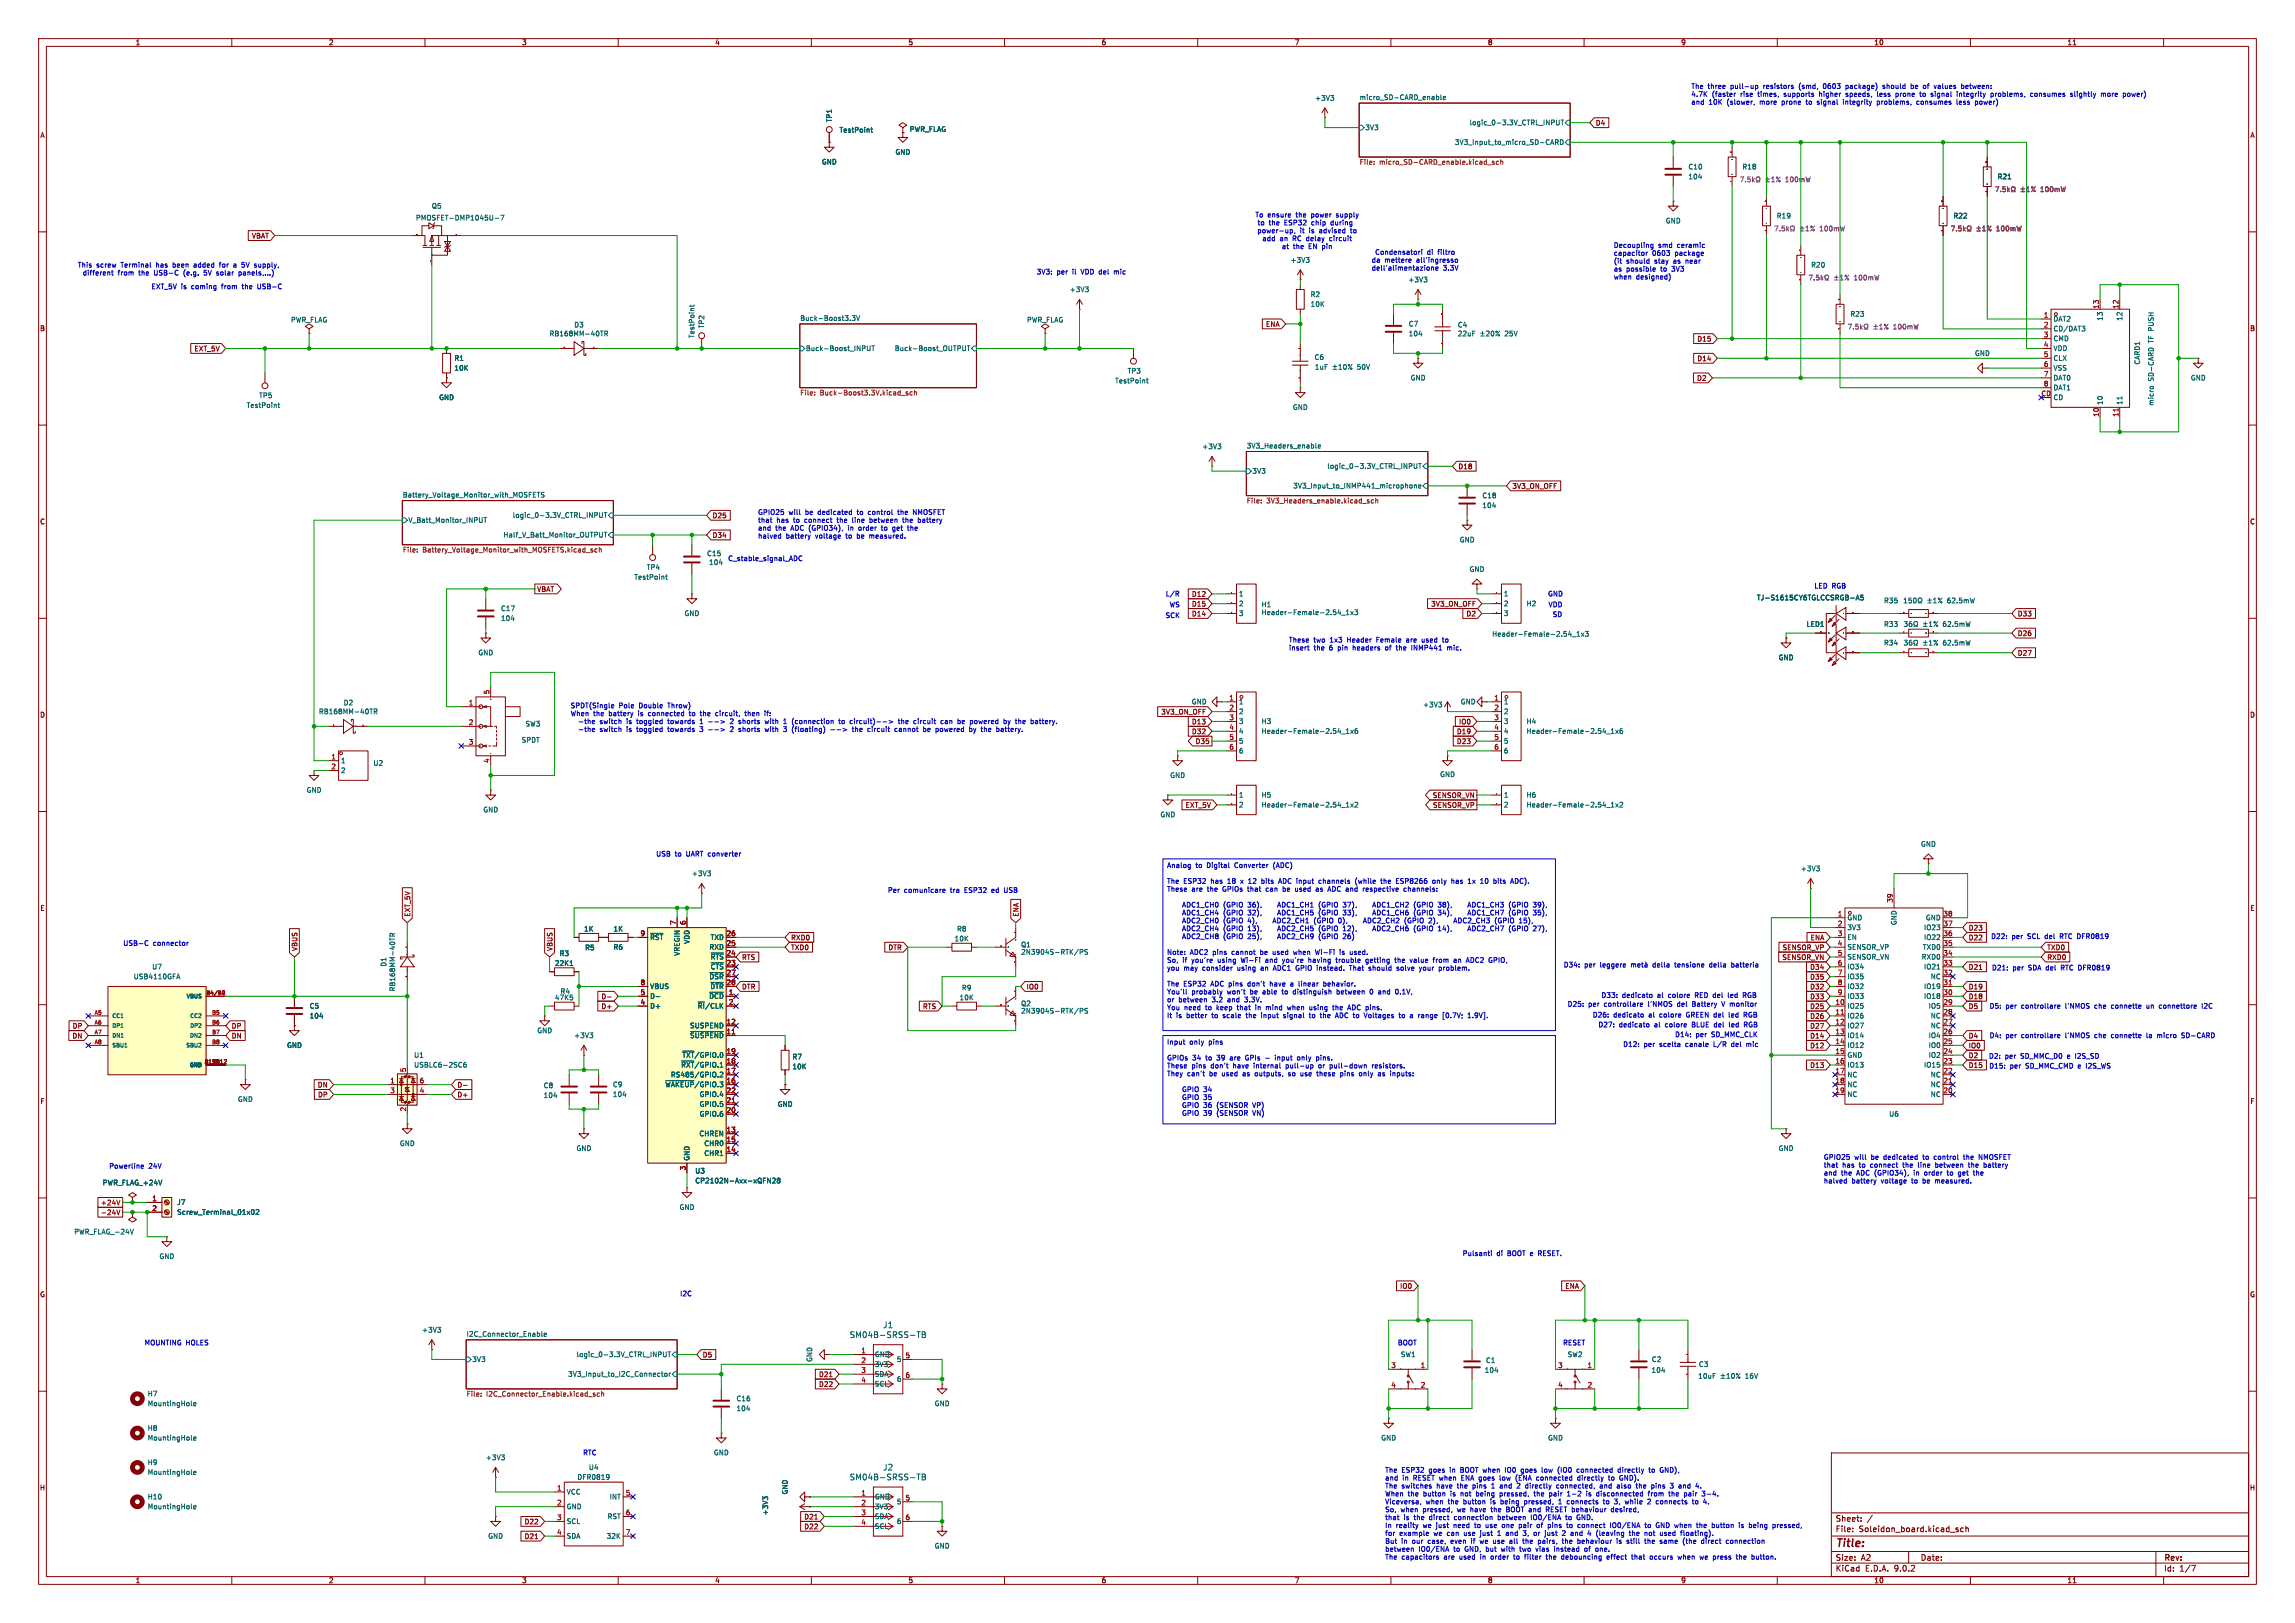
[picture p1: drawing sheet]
<svg xmlns="http://www.w3.org/2000/svg" width="594mm" height="420mm" viewBox="0 0 594 420" stroke-linecap="round" stroke-linejoin="round" font-family="sans-serif">
<defs><g id="words">
<text font-size="2.8" fill="#840000" x="475" y="400.9">Title:</text>
<g font-size="2.1" fill="#006464">
<text x="219.8" y="346.4">SM04B-SRSS-TB</text>
<text x="228.5" y="343.9">J1</text>
<text x="219.8" y="383.3">SM04B-SRSS-TB</text>
<text x="228.5" y="380.7">J2</text>
</g>
<g font-size="2.1" fill="#840000">
<text x="475" y="394">Sheet:</text>
<text x="475" y="396.7">File:</text>
<text x="481.1" y="396.7">Soleidon_board.kicad_sch</text>
<text x="475" y="406.9">KiCad</text>
<text x="475" y="404.1">Size:</text>
<text x="481.7" y="404.1">A2</text>
<text x="482.7" y="406.9">E.D.A.</text>
<text x="490.3" y="406.9">9.0.2</text>
<text x="497" y="404.1">Date:</text>
<text x="560" y="404.3">Rev:</text>
<text x="560" y="406.9">Id:</text>
<text x="564.1" y="406.9">1/7</text>
</g>
<g font-size="1.8" fill="#840000">
<text x="35" y="11.9">1</text>
<text x="85" y="11.9">2</text>
<text x="135" y="11.9">3</text>
<text x="185" y="11.9">4</text>
<text x="235" y="11.9">5</text>
<text x="285" y="11.9">6</text>
<text x="335" y="11.9">7</text>
<text x="385" y="11.9">8</text>
<text x="435" y="11.9">9</text>
<text x="485" y="11.9">10</text>
<text x="535" y="11.9">11</text>
<text x="10.3" y="35.9">A</text>
<text x="412.9" y="32.7">D4</text>
<text x="582.3" y="35.9">A</text>
<text x="65.1" y="61.9">VBAT</text>
<text x="10.3" y="85.9">B</text>
<text x="327.5" y="84.8">ENA</text>
<text x="439.2" y="88.6">D15</text>
<text x="582.3" y="85.9">B</text>
<text x="50.2" y="91.1">EXT_5V</text>
<text x="439.2" y="93.7">D14</text>
<text x="439.1" y="98.7">D2</text>
<text x="377.3" y="121.6">D18</text>
<text x="391.3" y="126.7">3V3_ON_OFF</text>
<text x="10.3" y="135.9">C</text>
<text x="184.3" y="134.3">D25</text>
<text x="582.3" y="135.9">C</text>
<text x="184.3" y="139.4">D34</text>
<text x="138.9" y="153.4">VBAT</text>
<text x="308.4" y="154.6">D12</text>
<text x="308.4" y="157.2">D15</text>
<text x="308.4" y="159.7">D14</text>
<text x="370.3" y="157.2">3V3_ON_OFF</text>
<text x="379.4" y="159.7">D2</text>
<text x="522.1" y="159.7">D33</text>
<text x="522.1" y="164.8">D26</text>
<text x="522.1" y="169.9">D27</text>
<text x="10.3" y="185.9">D</text>
<text x="300.4" y="185.1">3V3_ON_OFF</text>
<text x="582.3" y="185.9">D</text>
<text x="308.4" y="190.2">D32</text>
<text x="308.4" y="187.6">D13</text>
<text x="376.9" y="190.2">D19</text>
<text x="377.5" y="187.6">IO0</text>
<text x="309.3" y="192.7">D35</text>
<text x="376.9" y="192.7">D23</text>
<text x="306.7" y="209.2">EXT_5V</text>
<text x="370.7" y="206.7">SENSOR_VN</text>
<text x="370.8" y="209.2">SENSOR_VP</text>
<text x="10.3" y="235.9">E</text>
<text x="106.4" y="237.3" transform="rotate(-90 106.4 237.3)">EXT_5V</text>
<text x="263.8" y="237.3" transform="rotate(-90 263.8 237.3)">ENA</text>
<text x="582.3" y="235.9">E</text>
<text x="204.6" y="243.5">RXD0</text>
<text x="468.5" y="243.5">ENA</text>
<text x="509.4" y="243.5">D22</text>
<text x="509.4" y="241">D23</text>
<text x="77.2" y="246.2" transform="rotate(-90 77.2 246.2)">VBUS</text>
<text x="143.2" y="246.2" transform="rotate(-90 143.2 246.2)">VBUS</text>
<text x="191.9" y="248.6">RTS</text>
<text x="204.6" y="246.1">TXD0</text>
<text x="229.8" y="246.1">DTR</text>
<text x="461.2" y="248.6">SENSOR_VN</text>
<text x="461.3" y="246.1">SENSOR_VP</text>
<text x="468.4" y="251.1">D34</text>
<text x="509.4" y="251.1">D21</text>
<text x="529.7" y="248.6">RXD0</text>
<text x="529.7" y="246.1">TXD0</text>
<text x="191.9" y="256.2">DTR</text>
<text x="265.6" y="256.2">IO0</text>
<text x="468.4" y="253.7">D35</text>
<text x="468.4" y="256.2">D32</text>
<text x="509.4" y="256.2">D19</text>
<text x="155.5" y="258.8">D-</text>
<text x="155.5" y="261.3">D+</text>
<text x="238.8" y="261.3">RTS</text>
<text x="468.4" y="263.8">D26</text>
<text x="468.4" y="258.8">D33</text>
<text x="468.4" y="261.3">D25</text>
<text x="509.4" y="261.3">D5</text>
<text x="509.4" y="258.8">D18</text>
<text x="18.6" y="268.9">DN</text>
<text x="18.7" y="266.4">DP</text>
<text x="59.8" y="266.4">DP</text>
<text x="59.8" y="268.9">DN</text>
<text x="468.4" y="268.9">D14</text>
<text x="468.4" y="266.4">D27</text>
<text x="509.4" y="268.9">D4</text>
<text x="468.4" y="271.5">D12</text>
<text x="509.4" y="271.5">IO0</text>
<text x="509.4" y="274">D2</text>
<text x="82.1" y="281.6">DN</text>
<text x="118.3" y="281.6">D-</text>
<text x="468.4" y="276.5">D13</text>
<text x="509.4" y="276.5">D15</text>
<text x="10.3" y="285.9">F</text>
<text x="82.2" y="284.2">DP</text>
<text x="118.3" y="284.2">D+</text>
<text x="582.3" y="285.9">F</text>
<text x="26" y="312.1">+24V</text>
<text x="26" y="314.6">-24V</text>
<text x="10.3" y="335.9">G</text>
<text x="362.3" y="333.7">IO0</text>
<text x="405" y="333.7">ENA</text>
<text x="582.3" y="335.9">G</text>
<text x="181.8" y="351.5">D5</text>
<text x="211.8" y="356.6">D21</text>
<text x="211.8" y="359.1">D22</text>
<text x="10.2" y="385.9">H</text>
<text x="582.2" y="385.9">H</text>
<text x="135.6" y="394.7">D22</text>
<text x="208" y="393.4">D21</text>
<text x="208" y="395.9">D22</text>
<text x="135.6" y="398.5">D21</text>
<text x="35" y="409.9">1</text>
<text x="85" y="409.9">2</text>
<text x="135" y="409.9">3</text>
<text x="185" y="409.9">4</text>
<text x="235" y="409.9">5</text>
<text x="285" y="409.9">6</text>
<text x="335" y="409.9">7</text>
<text x="385" y="409.9">8</text>
<text x="435" y="409.9">9</text>
<text x="485" y="409.9">10</text>
<text x="535" y="409.9">11</text>
</g>
<g font-size="1.8" fill="#0000c2">
<text x="437.6" y="23.2">The</text>
<text x="442" y="23.2">three</text>
<text x="448" y="23.2">pull-up</text>
<text x="456.7" y="23.2">resistors</text>
<text x="466.1" y="23.2">(smd,</text>
<text x="472.6" y="23.2">0603</text>
<text x="478.6" y="23.2">package)</text>
<text x="488.4" y="23.2">should</text>
<text x="495.9" y="23.2">be</text>
<text x="499.3" y="23.2">of</text>
<text x="502.3" y="23.2">values</text>
<text x="509.5" y="23.2">between:</text>
<text x="437.6" y="25.3">4.7K</text>
<text x="437.6" y="27.3">and</text>
<text x="442.3" y="27.3">10K</text>
<text x="443.1" y="25.3">(faster</text>
<text x="447.1" y="27.3">(slower,</text>
<text x="450.6" y="25.3">rise</text>
<text x="455.3" y="25.3">times,</text>
<text x="455.8" y="27.3">more</text>
<text x="461.7" y="27.3">prone</text>
<text x="462.2" y="25.3">supports</text>
<text x="468.2" y="27.3">to</text>
<text x="471.2" y="27.3">signal</text>
<text x="471.6" y="25.3">higher</text>
<text x="478.1" y="27.3">integrity</text>
<text x="478.7" y="25.3">speeds,</text>
<text x="487" y="25.3">less</text>
<text x="487.1" y="27.3">problems,</text>
<text x="491.9" y="25.3">prone</text>
<text x="497.6" y="27.3">consumes</text>
<text x="498.4" y="25.3">to</text>
<text x="501.5" y="25.3">signal</text>
<text x="508.1" y="27.3">less</text>
<text x="508.4" y="25.3">integrity</text>
<text x="513.1" y="27.3">power)</text>
<text x="517.4" y="25.3">problems,</text>
<text x="527.9" y="25.3">consumes</text>
<text x="538.4" y="25.3">slightly</text>
<text x="546.5" y="25.3">more</text>
<text x="552.4" y="25.3">power)</text>
<text x="324.8" y="56.5">To ensure</text>
<text x="325.4" y="58.5">to</text>
<text x="328.4" y="58.5">the</text>
<text x="332.6" y="58.5">ESP32</text>
<text x="335.5" y="56.5">the</text>
<text x="339.7" y="56.5">power</text>
<text x="339.8" y="58.5">chip</text>
<text x="344.9" y="58.5">during</text>
<text x="346.4" y="56.5">supply</text>
<text x="325.3" y="60.6">power-up,</text>
<text x="326.6" y="62.6">add</text>
<text x="331.2" y="62.6">an</text>
<text x="331.7" y="64.6">at</text>
<text x="334.7" y="62.6">RC delay</text>
<text x="334.7" y="64.6">the</text>
<text x="336.5" y="60.6">it</text>
<text x="338.8" y="64.6">EN pin</text>
<text x="339" y="60.6">is</text>
<text x="341.8" y="60.6">advised</text>
<text x="344.6" y="62.6">circuit</text>
<text x="350.1" y="60.6">to</text>
<text x="417.6" y="64.3">Decoupling</text>
<text x="429.2" y="64.3">smd</text>
<text x="434.3" y="64.3">ceramic</text>
<text x="20" y="69.4">This</text>
<text x="21.3" y="71.5">different</text>
<text x="25" y="69.4">screw</text>
<text x="30.5" y="71.5">from</text>
<text x="31.4" y="69.4">Terminal</text>
<text x="36" y="71.5">the</text>
<text x="40.2" y="71.5">USB-C</text>
<text x="40.7" y="69.4">has</text>
<text x="45.2" y="69.4">been</text>
<text x="48" y="71.5">(e.g.</text>
<text x="50.9" y="69.4">added</text>
<text x="53.5" y="71.5">5V</text>
<text x="56.9" y="71.5">solar</text>
<text x="57.7" y="69.4">for</text>
<text x="61.5" y="69.4">a</text>
<text x="62.9" y="71.5">panels,...)</text>
<text x="63.9" y="69.4">5V</text>
<text x="67.3" y="69.4">supply,</text>
<text x="268.2" y="71.2">3V3:</text>
<text x="273.5" y="71.2">per</text>
<text x="277.7" y="71.2">il</text>
<text x="280.1" y="71.2">VDD del</text>
<text x="289" y="71.2">mic</text>
<text x="354.9" y="68.2">da</text>
<text x="354.9" y="70.2">dell'alimentazione</text>
<text x="355.8" y="66.1">Condensatori</text>
<text x="358.4" y="68.2">mettere</text>
<text x="366.8" y="68.2">all'ingresso</text>
<text x="369.4" y="66.1">di</text>
<text x="372.3" y="66.1">filtro</text>
<text x="373.5" y="70.2">3.3V</text>
<text x="417.6" y="66.4">capacitor</text>
<text x="417.6" y="68.4">(it</text>
<text x="417.6" y="70.5">as</text>
<text x="420.9" y="70.5">possible</text>
<text x="420.9" y="68.4">should</text>
<text x="427.6" y="66.4">0603</text>
<text x="428.4" y="68.4">stay</text>
<text x="430" y="70.5">to</text>
<text x="433" y="70.5">3V3</text>
<text x="433.4" y="68.4">as</text>
<text x="433.6" y="66.4">package</text>
<text x="436.8" y="68.4">near</text>
<text x="39.1" y="75">EXT_5V is</text>
<text x="49.7" y="75">coming</text>
<text x="57.7" y="75">from</text>
<text x="63.2" y="75">the</text>
<text x="67.3" y="75">USB-C</text>
<text x="417.6" y="72.5">when</text>
<text x="423.5" y="72.5">designed)</text>
<text x="196.1" y="133.4">GPIO25</text>
<text x="196.1" y="135.5">that</text>
<text x="196.1" y="137.5">and</text>
<text x="200.7" y="137.5">the</text>
<text x="201" y="135.5">has</text>
<text x="204.2" y="133.4">will</text>
<text x="204.8" y="137.5">ADC (GPIO34),</text>
<text x="205.5" y="135.5">to</text>
<text x="208.6" y="135.5">connect</text>
<text x="208.6" y="133.4">be</text>
<text x="212" y="133.4">dedicated</text>
<text x="217.2" y="135.5">the</text>
<text x="220" y="137.5">in</text>
<text x="221.3" y="135.5">line</text>
<text x="222.4" y="133.4">to</text>
<text x="222.9" y="137.5">order</text>
<text x="225.4" y="133.4">control</text>
<text x="226" y="135.5">between</text>
<text x="229.1" y="137.5">to</text>
<text x="232.1" y="137.5">get</text>
<text x="233.3" y="133.4">the</text>
<text x="234.8" y="135.5">the</text>
<text x="236.2" y="137.5">the</text>
<text x="237.4" y="133.4">NMOSFET</text>
<text x="238.9" y="135.5">battery</text>
<text x="196.1" y="139.6">halved</text>
<text x="203.4" y="139.6">battery</text>
<text x="211.2" y="139.6">voltage</text>
<text x="219.3" y="139.6">to</text>
<text x="222.3" y="139.6">be</text>
<text x="225.7" y="139.6">measured.</text>
<text x="188.3" y="145.4">C_stable_signal_ADC</text>
<text x="301.6" y="154.5">L/R</text>
<text x="400.6" y="154.5">GND</text>
<text x="469.5" y="152.5">LED RGB</text>
<text x="301.6" y="160.1">SCK</text>
<text x="302.6" y="157.3">WS</text>
<text x="400.7" y="157.3">VDD</text>
<text x="401.8" y="159.9">SD</text>
<text x="333.5" y="166.5">These</text>
<text x="340" y="166.5">two</text>
<text x="344.4" y="166.5">1x3</text>
<text x="349" y="166.5">Header</text>
<text x="356.8" y="166.5">Female</text>
<text x="364.7" y="166.5">are</text>
<text x="368.9" y="166.5">used</text>
<text x="374.5" y="166.5">to</text>
<text x="333.5" y="168.5">insert</text>
<text x="340.1" y="168.5">the</text>
<text x="344.2" y="168.5">6</text>
<text x="346.6" y="168.5">pin</text>
<text x="350.6" y="168.5">headers</text>
<text x="359.3" y="168.5">of</text>
<text x="362.3" y="168.5">the</text>
<text x="366.4" y="168.5">INMP441</text>
<text x="375.9" y="168.5">mic.</text>
<text x="147.6" y="183.5">SPDT(Single</text>
<text x="147.6" y="185.5">When</text>
<text x="153.6" y="185.5">the</text>
<text x="157.7" y="185.5">battery</text>
<text x="160.2" y="183.5">Pole</text>
<text x="165.5" y="185.5">is</text>
<text x="165.5" y="183.5">Double</text>
<text x="168.3" y="185.5">connected</text>
<text x="173.2" y="183.5">Throw)</text>
<text x="179.1" y="185.5">to</text>
<text x="182.2" y="185.5">the</text>
<text x="186.3" y="185.5">circuit,</text>
<text x="194.1" y="185.5">then</text>
<text x="199.4" y="185.5">if:</text>
<text x="149.9" y="187.6">-the</text>
<text x="149.9" y="189.6">-the</text>
<text x="155.6" y="187.6">switch</text>
<text x="155.6" y="189.6">switch</text>
<text x="162.7" y="187.6">is</text>
<text x="162.7" y="189.6">is</text>
<text x="165.5" y="187.6">toggled</text>
<text x="165.5" y="189.6">toggled</text>
<text x="173.8" y="187.6">towards</text>
<text x="173.8" y="189.6">towards</text>
<text x="182.3" y="189.6">3</text>
<text x="190.5" y="187.6">2</text>
<text x="190.5" y="189.6">2</text>
<text x="192.9" y="187.6">shorts</text>
<text x="192.9" y="189.6">shorts</text>
<text x="199.9" y="187.6">with</text>
<text x="199.9" y="189.6">with</text>
<text x="204.9" y="187.6">1</text>
<text x="204.9" y="189.6">3</text>
<text x="207.3" y="187.6">(connection</text>
<text x="207.3" y="189.6">(floating)</text>
<text x="217.5" y="189.6">--&gt;</text>
<text x="219.7" y="187.6">to</text>
<text x="222.7" y="187.6">circuit)--&gt;</text>
<text x="223.4" y="189.6">the</text>
<text x="227.5" y="189.6">circuit</text>
<text x="234.7" y="189.6">cannot</text>
<text x="235.5" y="187.6">the</text>
<text x="239.6" y="187.6">circuit</text>
<text x="242.3" y="189.6">be</text>
<text x="245.7" y="189.6">powered</text>
<text x="246.8" y="187.6">can</text>
<text x="251.4" y="187.6">be</text>
<text x="254.6" y="189.6">by</text>
<text x="254.8" y="187.6">powered</text>
<text x="257.9" y="189.6">the</text>
<text x="262" y="189.6">battery.</text>
<text x="263.7" y="187.6">by</text>
<text x="267" y="187.6">the</text>
<text x="271.1" y="187.6">battery.</text>
<text x="169.7" y="221.8">USB</text>
<text x="174.7" y="221.8">to</text>
<text x="177.7" y="221.8">UART converter</text>
<text x="301.9" y="224.9">Analog</text>
<text x="309.5" y="224.9">to</text>
<text x="312.5" y="224.9">Digital</text>
<text x="319.8" y="224.9">Converter</text>
<text x="330" y="224.9">(ADC)</text>
<text x="229.7" y="231.2">Per</text>
<text x="234" y="231.2">comunicare</text>
<text x="246.1" y="231.2">tra</text>
<text x="250" y="231.2">ESP32</text>
<text x="257.2" y="231.2">ed</text>
<text x="260.6" y="231.2">USB</text>
<text x="301.9" y="229">The</text>
<text x="301.9" y="231.1">These</text>
<text x="306.3" y="229">ESP32</text>
<text x="308.4" y="231.1">are</text>
<text x="312.6" y="231.1">the</text>
<text x="313.5" y="229">has</text>
<text x="316.8" y="231.1">GPIOs</text>
<text x="318" y="229">18</text>
<text x="321.6" y="229">x</text>
<text x="323.4" y="231.1">that</text>
<text x="323.8" y="229">12</text>
<text x="327.4" y="229">bits</text>
<text x="328.4" y="231.1">can</text>
<text x="332.1" y="229">ADC input</text>
<text x="332.9" y="231.1">be</text>
<text x="336.3" y="231.1">used</text>
<text x="341.9" y="231.1">as</text>
<text x="342.8" y="229">channels</text>
<text x="345.3" y="231.1">ADC and</text>
<text x="352.5" y="229">(while</text>
<text x="354.7" y="231.1">respective</text>
<text x="359.3" y="229">the</text>
<text x="363.5" y="229">ESP8266</text>
<text x="365.5" y="231.1">channels:</text>
<text x="373.1" y="229">only</text>
<text x="378.2" y="229">has</text>
<text x="382.7" y="229">1x</text>
<text x="386.1" y="229">10</text>
<text x="389.7" y="229">bits</text>
<text x="394.4" y="229">ADC).</text>
<text x="306.6" y="235.2">ADC1_CH0</text>
<text x="306.6" y="237.2">ADC1_CH4</text>
<text x="306.6" y="239.2">ADC2_CH0</text>
<text x="317.4" y="235.2">(GPIO</text>
<text x="317.4" y="237.2">(GPIO</text>
<text x="317.4" y="239.2">(GPIO</text>
<text x="323.9" y="235.2">36),</text>
<text x="323.9" y="237.2">32),</text>
<text x="323.9" y="239.2">4),</text>
<text x="331.2" y="239.2">ADC2_CH1</text>
<text x="332.5" y="235.2">ADC1_CH1</text>
<text x="332.5" y="237.2">ADC1_CH5</text>
<text x="342" y="239.2">(GPIO</text>
<text x="343.2" y="235.2">(GPIO</text>
<text x="343.2" y="237.2">(GPIO</text>
<text x="348.5" y="239.2">0),</text>
<text x="349.7" y="235.2">37),</text>
<text x="349.7" y="237.2">33),</text>
<text x="355.9" y="239.2">ADC2_CH2</text>
<text x="358.3" y="235.2">ADC1_CH2</text>
<text x="358.3" y="237.2">ADC1_CH6</text>
<text x="366.7" y="239.2">(GPIO</text>
<text x="369.1" y="235.2">(GPIO</text>
<text x="369.1" y="237.2">(GPIO</text>
<text x="373.2" y="239.2">2),</text>
<text x="375.6" y="235.2">38),</text>
<text x="375.6" y="237.2">34),</text>
<text x="380.5" y="239.2">ADC2_CH3</text>
<text x="384.1" y="235.2">ADC1_CH3</text>
<text x="384.1" y="237.2">ADC1_CH7</text>
<text x="391.3" y="239.2">(GPIO</text>
<text x="394.9" y="235.2">(GPIO</text>
<text x="394.9" y="237.2">(GPIO</text>
<text x="397.8" y="239.2">15),</text>
<text x="31.8" y="245">USB-C</text>
<text x="39.6" y="245">connector</text>
<text x="306.6" y="241.3">ADC2_CH4</text>
<text x="306.6" y="243.3">ADC2_CH8</text>
<text x="317.4" y="241.3">(GPIO</text>
<text x="317.4" y="243.3">(GPIO</text>
<text x="323.9" y="241.3">13),</text>
<text x="323.9" y="243.3">25),</text>
<text x="332.5" y="241.3">ADC2_CH5</text>
<text x="332.5" y="243.3">ADC2_CH9</text>
<text x="343.2" y="241.3">(GPIO</text>
<text x="343.2" y="243.3">(GPIO</text>
<text x="349.7" y="241.3">12),</text>
<text x="349.7" y="243.3">26)</text>
<text x="358.3" y="241.3">ADC2_CH6</text>
<text x="369.1" y="241.3">(GPIO</text>
<text x="375.6" y="241.3">14),</text>
<text x="384.1" y="241.3">ADC2_CH7</text>
<text x="394.9" y="241.3">(GPIO</text>
<text x="515.2" y="243.2">D22:</text>
<text x="520.7" y="243.2">per</text>
<text x="524.9" y="243.2">SCL del</text>
<text x="533.6" y="243.2">RTC DFR0819</text>
<text x="301.9" y="247.4">Note:</text>
<text x="301.9" y="249.5">So,</text>
<text x="301.9" y="251.5">you</text>
<text x="306.1" y="249.5">if</text>
<text x="306.4" y="251.5">may</text>
<text x="308" y="247.4">ADC2</text>
<text x="308.6" y="249.5">you're</text>
<text x="311.4" y="251.5">consider</text>
<text x="314" y="247.4">pins</text>
<text x="315.5" y="249.5">using</text>
<text x="319.1" y="247.4">cannot</text>
<text x="320.6" y="251.5">using</text>
<text x="321.7" y="249.5">Wi-Fi</text>
<text x="326.7" y="247.4">be</text>
<text x="326.8" y="251.5">an</text>
<text x="328.2" y="249.5">and</text>
<text x="330.1" y="247.4">used</text>
<text x="330.3" y="251.5">ADC1</text>
<text x="332.9" y="249.5">you're</text>
<text x="335.7" y="247.4">when</text>
<text x="336.3" y="251.5">GPIO instead.</text>
<text x="339.8" y="249.5">having</text>
<text x="341.6" y="247.4">Wi-Fi</text>
<text x="347.1" y="249.5">trouble</text>
<text x="348.1" y="247.4">is</text>
<text x="350.6" y="251.5">That</text>
<text x="350.9" y="247.4">used.</text>
<text x="355" y="249.5">getting</text>
<text x="355.8" y="251.5">should</text>
<text x="362.8" y="249.5">the</text>
<text x="363.2" y="251.5">solve</text>
<text x="366.9" y="249.5">value</text>
<text x="369.3" y="251.5">your</text>
<text x="373.1" y="249.5">from</text>
<text x="374.5" y="251.5">problem.</text>
<text x="378.6" y="249.5">an</text>
<text x="382.1" y="249.5">ADC2</text>
<text x="388.1" y="249.5">GPIO,</text>
<text x="404.6" y="250.5">D34:</text>
<text x="410.1" y="250.5">per</text>
<text x="414.3" y="250.5">leggere</text>
<text x="428.3" y="250.5">della</text>
<text x="434.2" y="250.5">tensione</text>
<text x="443.3" y="250.5">della</text>
<text x="449.2" y="250.5">batteria</text>
<text x="515.5" y="251.3">D21:</text>
<text x="520.9" y="251.3">per</text>
<text x="525.1" y="251.3">SDA del</text>
<text x="533.9" y="251.3">RTC DFR0819</text>
<text x="301.9" y="255.6">The</text>
<text x="301.9" y="257.6">You'll</text>
<text x="306.3" y="255.6">ESP32</text>
<text x="308.4" y="257.6">probably</text>
<text x="313.5" y="255.6">ADC pins</text>
<text x="317.8" y="257.6">won't</text>
<text x="323.4" y="255.6">don't</text>
<text x="323.9" y="257.6">be</text>
<text x="327.3" y="257.6">able</text>
<text x="329.4" y="255.6">have</text>
<text x="332.5" y="257.6">to</text>
<text x="334.9" y="255.6">a</text>
<text x="335.6" y="257.6">distinguish</text>
<text x="337.2" y="255.6">linear</text>
<text x="343.8" y="255.6">behavior.</text>
<text x="347.1" y="257.6">between</text>
<text x="355.9" y="257.6">0</text>
<text x="358.3" y="257.6">and</text>
<text x="362.9" y="257.6">0.1V,</text>
<text x="301.9" y="259.7">or</text>
<text x="301.9" y="261.7">You</text>
<text x="301.9" y="263.8">It</text>
<text x="304.4" y="263.8">is</text>
<text x="305" y="259.7">between</text>
<text x="306.5" y="261.7">need</text>
<text x="307.2" y="263.8">better</text>
<text x="312.1" y="261.7">to</text>
<text x="313.8" y="259.7">3.2</text>
<text x="314" y="263.8">to</text>
<text x="315.2" y="261.7">keep</text>
<text x="317" y="263.8">scale</text>
<text x="318" y="259.7">and</text>
<text x="320.7" y="261.7">that</text>
<text x="322.7" y="259.7">3.3V.</text>
<text x="323.2" y="263.8">the</text>
<text x="325.6" y="261.7">in</text>
<text x="327.4" y="263.8">input</text>
<text x="328.6" y="261.7">mind</text>
<text x="333.3" y="263.8">signal</text>
<text x="334.3" y="261.7">when</text>
<text x="340.2" y="261.7">using</text>
<text x="340.2" y="263.8">to</text>
<text x="343.3" y="263.8">the</text>
<text x="346.5" y="261.7">the</text>
<text x="347.4" y="263.8">ADC to</text>
<text x="350.6" y="261.7">ADC pins.</text>
<text x="355.2" y="263.8">Voltages</text>
<text x="364.5" y="263.8">to</text>
<text x="367.5" y="263.8">a</text>
<text x="369.8" y="263.8">range</text>
<text x="376.3" y="263.8">[0.7V;</text>
<text x="383" y="263.8">1.9V].</text>
<text x="405.6" y="260.7">D25:</text>
<text x="411.1" y="260.7">per</text>
<text x="412.1" y="263.5">D26:</text>
<text x="414.4" y="258.4">D33:</text>
<text x="415.3" y="260.7">controllare</text>
<text x="417.6" y="263.5">dedicato</text>
<text x="419.8" y="258.4">dedicato</text>
<text x="426.9" y="263.5">al</text>
<text x="426.9" y="260.7">l'NMOS</text>
<text x="429.1" y="258.4">al</text>
<text x="429.9" y="263.5">colore</text>
<text x="432.1" y="258.4">colore</text>
<text x="434.6" y="260.7">del</text>
<text x="437" y="263.5">GREEN del</text>
<text x="438.7" y="260.7">Battery</text>
<text x="439.2" y="258.4">RED del</text>
<text x="446.6" y="260.7">V monitor</text>
<text x="448.1" y="258.4">led</text>
<text x="448.4" y="263.5">led</text>
<text x="452.2" y="258.4">RGB</text>
<text x="452.4" y="263.5">RGB</text>
<text x="514.9" y="261.2">D5:</text>
<text x="519.1" y="261.2">per</text>
<text x="523.3" y="261.2">controllare</text>
<text x="534.9" y="261.2">l'NMOS</text>
<text x="542.6" y="261.2">che</text>
<text x="547.1" y="261.2">connette</text>
<text x="556.5" y="261.2">un</text>
<text x="559.9" y="261.2">connettore</text>
<text x="571.2" y="261.2">I2C</text>
<text x="413.6" y="266">D27:</text>
<text x="419.1" y="266">dedicato</text>
<text x="428.3" y="266">al</text>
<text x="431.3" y="266">colore</text>
<text x="433.4" y="268.6">D14:</text>
<text x="438.4" y="266">BLUE</text>
<text x="438.9" y="268.6">per</text>
<text x="443.1" y="268.6">SD_MMC_CLK</text>
<text x="444.4" y="266">del</text>
<text x="448.4" y="266">led</text>
<text x="452.5" y="266">RGB</text>
<text x="514.9" y="268.8">D4:</text>
<text x="519.1" y="268.8">per</text>
<text x="523.3" y="268.8">controllare</text>
<text x="534.9" y="268.8">l'NMOS</text>
<text x="542.6" y="268.8">che</text>
<text x="547.1" y="268.8">connette</text>
<text x="556.5" y="268.8">la</text>
<text x="559.5" y="268.8">micro</text>
<text x="566" y="268.8">SD-CARD</text>
<text x="301.9" y="270.6">Input</text>
<text x="301.9" y="274.7">GPIOs</text>
<text x="307.9" y="270.6">only</text>
<text x="308.6" y="274.7">34</text>
<text x="312.2" y="274.7">to</text>
<text x="313" y="270.6">pins</text>
<text x="315.3" y="274.7">39</text>
<text x="318.8" y="274.7">are</text>
<text x="323" y="274.7">GPIs</text>
<text x="331.1" y="274.7">input</text>
<text x="337.1" y="274.7">only</text>
<text x="342.2" y="274.7">pins.</text>
<text x="420" y="271.1">D12:</text>
<text x="425.5" y="271.1">per</text>
<text x="429.7" y="271.1">scelta</text>
<text x="436.6" y="271.1">canale</text>
<text x="444" y="271.1">L/R</text>
<text x="448.8" y="271.1">del</text>
<text x="452.9" y="271.1">mic</text>
<text x="514.7" y="274.2">D2:</text>
<text x="518.9" y="274.2">per</text>
<text x="523.1" y="274.2">SD_MMC_D0</text>
<text x="535.4" y="274.2">e</text>
<text x="537.6" y="274.2">I2S_SD</text>
<text x="301.9" y="276.8">These</text>
<text x="301.9" y="278.8">They</text>
<text x="307.3" y="278.8">can't</text>
<text x="308.4" y="276.8">pins</text>
<text x="313.2" y="278.8">be</text>
<text x="313.5" y="276.8">don't</text>
<text x="316.6" y="278.8">used</text>
<text x="319.5" y="276.8">have</text>
<text x="322.2" y="278.8">as</text>
<text x="325" y="276.8">internal</text>
<text x="325.5" y="278.8">outputs,</text>
<text x="333.5" y="276.8">pull-up</text>
<text x="334.4" y="278.8">so</text>
<text x="337.7" y="278.8">use</text>
<text x="342.2" y="278.8">these</text>
<text x="342.2" y="276.8">or</text>
<text x="345.3" y="276.8">pull-down</text>
<text x="348.4" y="278.8">pins</text>
<text x="353.5" y="278.8">only</text>
<text x="356.4" y="276.8">resistors.</text>
<text x="358.6" y="278.8">as</text>
<text x="362" y="278.8">inputs:</text>
<text x="514.8" y="276.7">D15:</text>
<text x="520.2" y="276.7">per</text>
<text x="524.4" y="276.7">SD_MMC_CMD e</text>
<text x="540.4" y="276.7">I2S_WS</text>
<text x="306.6" y="282.9">GPIO 34</text>
<text x="306.6" y="285">GPIO 35</text>
<text x="306.6" y="287">GPIO 36</text>
<text x="315.9" y="287">(SENSOR</text>
<text x="325.4" y="287">VP)</text>
<text x="306.6" y="289.1">GPIO 39</text>
<text x="315.9" y="289.1">(SENSOR</text>
<text x="325.4" y="289.1">VN)</text>
<text x="28.1" y="302.6">Powerline</text>
<text x="38.4" y="302.6">24V</text>
<text x="471.9" y="300.3">GPIO25</text>
<text x="471.9" y="302.4">that</text>
<text x="471.9" y="304.4">and</text>
<text x="476.5" y="304.4">the</text>
<text x="476.9" y="302.4">has</text>
<text x="480" y="300.3">will</text>
<text x="480.7" y="304.4">ADC (GPIO34),</text>
<text x="481.3" y="302.4">to</text>
<text x="484.4" y="302.4">connect</text>
<text x="484.4" y="300.3">be</text>
<text x="487.8" y="300.3">dedicated</text>
<text x="493" y="302.4">the</text>
<text x="495.8" y="304.4">in</text>
<text x="497.1" y="302.4">line</text>
<text x="498.2" y="300.3">to</text>
<text x="498.8" y="304.4">order</text>
<text x="501.3" y="300.3">control</text>
<text x="501.8" y="302.4">between</text>
<text x="504.9" y="304.4">to</text>
<text x="507.9" y="304.4">get</text>
<text x="509.1" y="300.3">the</text>
<text x="510.6" y="302.4">the</text>
<text x="512.1" y="304.4">the</text>
<text x="513.3" y="300.3">NMOSFET</text>
<text x="514.7" y="302.4">battery</text>
<text x="471.9" y="306.4">halved</text>
<text x="479.3" y="306.4">battery</text>
<text x="487" y="306.4">voltage</text>
<text x="495.1" y="306.4">to</text>
<text x="498.1" y="306.4">be</text>
<text x="501.6" y="306.4">measured.</text>
<text x="378.5" y="325.2">Pulsanti</text>
<text x="387.4" y="325.2">di</text>
<text x="390.3" y="325.2">BOOT e</text>
<text x="398.6" y="325.2">RESET.</text>
<text x="175.9" y="335.6">I2C</text>
<text x="37.3" y="348.3">MOUNTING HOLES</text>
<text x="361.7" y="348.3">BOOT</text>
<text x="404.4" y="348.3">RESET</text>
<text x="150.8" y="376.8">RTC</text>
<text x="358.4" y="381.3">The</text>
<text x="358.4" y="383.3">and</text>
<text x="362.8" y="381.3">ESP32</text>
<text x="363" y="383.3">in</text>
<text x="365.9" y="383.3">RESET when</text>
<text x="370" y="381.3">goes</text>
<text x="375.6" y="381.3">in</text>
<text x="378.5" y="381.3">BOOT when</text>
<text x="378.7" y="383.3">ENA goes</text>
<text x="389.1" y="383.3">low</text>
<text x="390.5" y="381.3">IO0</text>
<text x="393.4" y="383.3">(ENA</text>
<text x="394.8" y="381.3">goes</text>
<text x="399" y="383.3">connected</text>
<text x="400.4" y="381.3">low</text>
<text x="404.7" y="381.3">(IO0</text>
<text x="409.8" y="383.3">directly</text>
<text x="409.8" y="381.3">connected</text>
<text x="418.1" y="383.3">to</text>
<text x="420.7" y="381.3">directly</text>
<text x="421.1" y="383.3">GND).</text>
<text x="428.9" y="381.3">to</text>
<text x="432" y="381.3">GND),</text>
<text x="358.4" y="385.4">The</text>
<text x="358.4" y="387.4">When</text>
<text x="358.4" y="389.5">Viceversa,</text>
<text x="362.8" y="385.4">switches</text>
<text x="364.4" y="387.4">the</text>
<text x="368.5" y="387.4">button</text>
<text x="369.1" y="389.5">when</text>
<text x="372" y="385.4">have</text>
<text x="374.9" y="389.5">the</text>
<text x="375.8" y="387.4">is</text>
<text x="377.5" y="385.4">the</text>
<text x="378.6" y="387.4">not</text>
<text x="379.1" y="389.5">button</text>
<text x="381.6" y="385.4">pins</text>
<text x="382.8" y="387.4">being</text>
<text x="386.3" y="389.5">is</text>
<text x="386.7" y="385.4">1</text>
<text x="389.1" y="387.4">pressed,</text>
<text x="389.1" y="389.5">being</text>
<text x="389.1" y="385.4">and</text>
<text x="393.7" y="385.4">2</text>
<text x="395.4" y="389.5">pressed,</text>
<text x="396.1" y="385.4">directly</text>
<text x="398.2" y="387.4">the</text>
<text x="402.3" y="387.4">pair</text>
<text x="404.4" y="385.4">connected,</text>
<text x="404.5" y="389.5">1</text>
<text x="406.9" y="389.5">connects</text>
<text x="407.2" y="387.4">1-2</text>
<text x="412.3" y="387.4">is</text>
<text x="415.1" y="387.4">disconnected</text>
<text x="415.8" y="385.4">and</text>
<text x="416.5" y="389.5">to</text>
<text x="419.6" y="389.5">3,</text>
<text x="420.4" y="385.4">also</text>
<text x="422.6" y="389.5">while</text>
<text x="425.6" y="385.4">the</text>
<text x="428.6" y="389.5">2</text>
<text x="428.7" y="387.4">from</text>
<text x="429.7" y="385.4">pins</text>
<text x="430.9" y="389.5">connects</text>
<text x="434.3" y="387.4">the</text>
<text x="434.8" y="385.4">3</text>
<text x="437.2" y="385.4">and</text>
<text x="438.4" y="387.4">pair</text>
<text x="440.6" y="389.5">to</text>
<text x="443.3" y="387.4">3-4.</text>
<text x="358.4" y="391.5">So,</text>
<text x="358.4" y="393.6">that</text>
<text x="358.4" y="395.6">In</text>
<text x="361.3" y="395.6">reality</text>
<text x="362.5" y="391.5">when</text>
<text x="363.3" y="393.6">is</text>
<text x="366.1" y="393.6">the</text>
<text x="368.4" y="391.5">pressed,</text>
<text x="368.5" y="395.6">we</text>
<text x="370.3" y="393.6">direct</text>
<text x="372.1" y="395.6">just</text>
<text x="376.7" y="395.6">need</text>
<text x="376.9" y="393.6">connection</text>
<text x="377.5" y="391.5">we</text>
<text x="381.1" y="391.5">have</text>
<text x="382.4" y="395.6">to</text>
<text x="385.4" y="395.6">use</text>
<text x="386.6" y="391.5">the</text>
<text x="388.4" y="393.6">between</text>
<text x="389.9" y="395.6">one</text>
<text x="390.8" y="391.5">BOOT and</text>
<text x="394.4" y="395.6">pair</text>
<text x="397.2" y="393.6">IO0/ENA</text>
<text x="399.3" y="395.6">of</text>
<text x="401.4" y="391.5">RESET behaviour</text>
<text x="402.3" y="395.6">pins</text>
<text x="406.4" y="393.6">to</text>
<text x="407.4" y="395.6">to</text>
<text x="409.4" y="393.6">GND.</text>
<text x="410.5" y="395.6">connect</text>
<text x="418.7" y="391.5">desired,</text>
<text x="419.1" y="395.6">IO0/ENA</text>
<text x="428.3" y="395.6">to</text>
<text x="431.4" y="395.6">GND when</text>
<text x="442.3" y="395.6">the</text>
<text x="446.4" y="395.6">button</text>
<text x="453.6" y="395.6">is</text>
<text x="456.4" y="395.6">being</text>
<text x="462.7" y="395.6">pressed,</text>
<text x="358.4" y="397.6">for</text>
<text x="358.4" y="399.7">But</text>
<text x="358.4" y="401.7">between</text>
<text x="362.2" y="397.6">example</text>
<text x="362.7" y="399.7">in</text>
<text x="365.6" y="399.7">our</text>
<text x="367.2" y="401.7">IO0/ENA</text>
<text x="369.9" y="399.7">case,</text>
<text x="371.3" y="397.6">we</text>
<text x="374.8" y="397.6">can</text>
<text x="376" y="399.7">even</text>
<text x="376.4" y="401.7">to</text>
<text x="379.4" y="397.6">use</text>
<text x="379.4" y="401.7">GND, but</text>
<text x="381.5" y="399.7">if</text>
<text x="383.8" y="397.6">just</text>
<text x="384" y="399.7">we</text>
<text x="387.6" y="399.7">use</text>
<text x="389.3" y="401.7">with</text>
<text x="390.9" y="397.6">and</text>
<text x="392" y="399.7">all</text>
<text x="394.3" y="401.7">two</text>
<text x="395.5" y="397.6">3,</text>
<text x="395.7" y="399.7">the</text>
<text x="398.5" y="397.6">or</text>
<text x="398.6" y="401.7">vias</text>
<text x="399.8" y="399.7">pairs,</text>
<text x="401.6" y="397.6">just</text>
<text x="403.6" y="401.7">instead</text>
<text x="406.3" y="397.6">2</text>
<text x="406.3" y="399.7">the</text>
<text x="408.7" y="397.6">and</text>
<text x="410.4" y="399.7">behaviour</text>
<text x="411.6" y="401.7">of</text>
<text x="413.3" y="397.6">4</text>
<text x="414.7" y="401.7">one.</text>
<text x="415.7" y="397.6">(leaving</text>
<text x="420.8" y="399.7">is</text>
<text x="423.6" y="399.7">still</text>
<text x="424.5" y="397.6">the</text>
<text x="428.4" y="399.7">the</text>
<text x="428.6" y="397.6">not</text>
<text x="432.6" y="399.7">same</text>
<text x="432.8" y="397.6">used</text>
<text x="438.4" y="397.6">floating).</text>
<text x="438.7" y="399.7">(the</text>
<text x="443.7" y="399.7">direct</text>
<text x="450.3" y="399.7">connection</text>
<text x="358.4" y="403.8">The</text>
<text x="362.8" y="403.8">capacitors</text>
<text x="373.9" y="403.8">are</text>
<text x="378.1" y="403.8">used</text>
<text x="383.6" y="403.8">in</text>
<text x="386.6" y="403.8">order</text>
<text x="392.7" y="403.8">to</text>
<text x="395.7" y="403.8">filter</text>
<text x="401.5" y="403.8">the</text>
<text x="405.6" y="403.8">debouncing</text>
<text x="417.6" y="403.8">effect</text>
<text x="424.2" y="403.8">that</text>
<text x="429.2" y="403.8">occurs</text>
<text x="436.6" y="403.8">when</text>
<text x="442.5" y="403.8">we</text>
<text x="446.1" y="403.8">press</text>
<text x="452.4" y="403.8">the</text>
<text x="456.5" y="403.8">button.</text>
</g>
<g font-size="1.8" fill="#006464">
<text x="340.3" y="26.3">+3V3</text>
<text x="351.8" y="26">micro_SD-CARD_enable</text>
<text x="215.5" y="31.7" transform="rotate(-90 215.5 31.7)">TP1</text>
<text x="217.2" y="34.5">TestPoint</text>
<text x="235.3" y="34.3">PWR_FLAG</text>
<text x="353.3" y="33.9">3V3</text>
<text x="380.2" y="32.6">logic_0-3.3V_CTRL_INPUT</text>
<text x="231.6" y="40.2">GND</text>
<text x="376.4" y="37.7">3V3_Input_to_micro_SD-CARD</text>
<text x="212.6" y="42.8">GND</text>
<text x="436.9" y="46.6">104</text>
<text x="436.9" y="44">C10</text>
<text x="450.9" y="44">R18</text>
<text x="516.9" y="46.6">R21</text>
<text x="107.5" y="57.3">PMOSFET-DMP1045U-7</text>
<text x="111.7" y="54.2">Q5</text>
<text x="431" y="58">GND</text>
<text x="459.7" y="56.7">R19</text>
<text x="505.5" y="56.7">R22</text>
<text x="333.9" y="68.2">+3V3</text>
<text x="468.6" y="69.4">R20</text>
<text x="276.8" y="75.8">+3V3</text>
<text x="339.1" y="77.1">R2</text>
<text x="364.4" y="73.3">+3V3</text>
<text x="75.2" y="83.6">PWR_FLAG</text>
<text x="207" y="83.1">Buck-Boost3.3V</text>
<text x="265.7" y="83.6">PWR_FLAG</text>
<text x="339.1" y="79.6">10K</text>
<text x="478.8" y="82.1">R23</text>
<text x="531.4" y="83.4">DAT2</text>
<text x="544.4" y="83.1" transform="rotate(-90 544.4 83.1)">13</text>
<text x="549.5" y="83.1" transform="rotate(-90 549.5 83.1)">12</text>
<text x="142.1" y="87.2">RB168MM-40TR</text>
<text x="148.5" y="84.9">D3</text>
<text x="179.9" y="87.6" transform="rotate(-90 179.9 87.6)">TestPoint</text>
<text x="182.5" y="85.1" transform="rotate(-90 182.5 85.1)">TP2</text>
<text x="364.5" y="84.7">C7</text>
<text x="364.5" y="87.2">104</text>
<text x="377.2" y="87.2">22uF</text>
<text x="377.2" y="84.9">C4</text>
<text x="389.6" y="87.2">25V</text>
<text x="531.4" y="86">CD/DAT3</text>
<text x="531.4" y="88.5">CMD</text>
<text x="557.6" y="88.5" transform="rotate(-90 557.6 88.5)">TF PUSH</text>
<text x="117.5" y="93.6">R1</text>
<text x="208.5" y="91">Buck-Boost_INPUT</text>
<text x="231.5" y="91">Buck-Boost_OUTPUT</text>
<text x="340.1" y="93.3">C6</text>
<text x="340.2" y="95.9">1uF</text>
<text x="351.4" y="95.9">50V</text>
<text x="511" y="92.3">GND</text>
<text x="531.4" y="91">VDD</text>
<text x="531.4" y="93.6">CLX</text>
<text x="554.1" y="94.5" transform="rotate(-90 554.1 94.5)">CARD1</text>
<text x="117.5" y="96.1">10K</text>
<text x="288.5" y="99.4">TestPoint</text>
<text x="291.7" y="96.9">TP3</text>
<text x="365" y="98.7">GND</text>
<text x="531.4" y="96.1">VSS</text>
<text x="531.4" y="98.7">DAT0</text>
<text x="531.4" y="101.2">DAT1</text>
<text x="557.6" y="98.7" transform="rotate(-90 557.6 98.7)">SD-CARD</text>
<text x="566.9" y="98.7">GND</text>
<text x="63.7" y="105.8">TestPoint</text>
<text x="67" y="103.2">TP5</text>
<text x="113.5" y="103.7">GND</text>
<text x="334.5" y="106.3">GND</text>
<text x="531.4" y="103.7">CD</text>
<text x="544.4" y="104.9" transform="rotate(-90 544.4 104.9)">10</text>
<text x="549.5" y="104.9" transform="rotate(-90 549.5 104.9)">11</text>
<text x="557.6" y="105.1" transform="rotate(-90 557.6 105.1)">micro</text>
<text x="311" y="116.4">+3V3</text>
<text x="322.6" y="116.1">3V3_Headers_enable</text>
<text x="324" y="122.8">3V3</text>
<text x="343.4" y="121.5">logic_0-3.3V_CTRL_INPUT</text>
<text x="104.1" y="128.8">Battery_Voltage_Monitor_with_MOSFETS</text>
<text x="334.6" y="126.6">3V3_Input_to_INMP441_microphone</text>
<text x="383.5" y="131.7">104</text>
<text x="383.5" y="129.1">C18</text>
<text x="105.6" y="135.5">V_Batt_Monitor_INPUT</text>
<text x="132.6" y="134.2">logic_0-3.3V_CTRL_INPUT</text>
<text x="130.2" y="139.3">Half_V_Batt_Monitor_OUTPUT</text>
<text x="377.7" y="140.6">GND</text>
<text x="167.3" y="147.7">TP4</text>
<text x="182.9" y="144.1">C15</text>
<text x="183.4" y="146.4">104</text>
<text x="380.2" y="148.2">GND</text>
<text x="164.1" y="150.2">TestPoint</text>
<text x="320.5" y="154.5">1</text>
<text x="389.1" y="154.5">1</text>
<text x="454.6" y="155.5">TJ-S1615CY6TGLCCSRGB-A5</text>
<text x="129.5" y="160.9">104</text>
<text x="129.5" y="158.3">C17</text>
<text x="177" y="159.6">GND</text>
<text x="320.5" y="157.1">2</text>
<text x="320.5" y="159.6">3</text>
<text x="326.4" y="157.3">H1</text>
<text x="326.4" y="159.4">Header-Female-2.54_1x3</text>
<text x="389.1" y="157.1">2</text>
<text x="389.1" y="159.6">3</text>
<text x="395" y="157.1">H2</text>
<text x="487.5" y="156.3">R35</text>
<text x="504.1" y="156.3">62.5mW</text>
<text x="386.1" y="164.9">Header-Female-2.54_1x3</text>
<text x="467.5" y="162.4">LED1</text>
<text x="487.5" y="162.4">R33</text>
<text x="487.5" y="167.2">R34</text>
<text x="503" y="162.4">62.5mW</text>
<text x="503" y="167.2">62.5mW</text>
<text x="123.7" y="169.8">GND</text>
<text x="460.2" y="171">GND</text>
<text x="82.4" y="185">RB168MM-40TR</text>
<text x="88.8" y="182.7">D2</text>
<text x="308.3" y="182.5">GND</text>
<text x="320.5" y="182.5">1</text>
<text x="320.5" y="185">2</text>
<text x="368.2" y="183.2">+3V3</text>
<text x="377.9" y="182.5">GND</text>
<text x="389.1" y="182.5">1</text>
<text x="389.1" y="185">2</text>
<text x="135.9" y="188.2">SW3</text>
<text x="320.5" y="187.6">3</text>
<text x="320.5" y="190.1">4</text>
<text x="326.4" y="187.6">H3</text>
<text x="326.4" y="190.1">Header-Female-2.54_1x6</text>
<text x="389.1" y="187.6">3</text>
<text x="389.1" y="190.1">4</text>
<text x="395" y="187.6">H4</text>
<text x="395" y="190.1">Header-Female-2.54_1x6</text>
<text x="88.1" y="197.7">1</text>
<text x="134.9" y="192.4">SPDT</text>
<text x="320.5" y="192.6">5</text>
<text x="320.5" y="195.2">6</text>
<text x="389.1" y="192.6">5</text>
<text x="389.1" y="195.2">6</text>
<text x="88.1" y="200.3">2</text>
<text x="96.5" y="198.3">U2</text>
<text x="302.8" y="201.5">GND</text>
<text x="372.6" y="201.3">GND</text>
<text x="79.2" y="205.3">GND</text>
<text x="320.5" y="206.6">1</text>
<text x="320.5" y="209.1">2</text>
<text x="326.4" y="206.6">H5</text>
<text x="326.4" y="209.1">Header-Female-2.54_1x2</text>
<text x="389.1" y="206.6">1</text>
<text x="389.1" y="209.1">2</text>
<text x="395" y="206.6">H6</text>
<text x="395" y="209.1">Header-Female-2.54_1x2</text>
<text x="125" y="210.4">GND</text>
<text x="300.2" y="211.7">GND</text>
<text x="497.1" y="219.3">GND</text>
<text x="179" y="226.9">+3V3</text>
<text x="466" y="225.7">+3V3</text>
<text x="478" y="238.4">GND</text>
<text x="491.1" y="239.5" transform="rotate(-90 491.1 239.5)">GND</text>
<text x="498.3" y="238.4">GND</text>
<text x="151.1" y="241.3">1K</text>
<text x="158.7" y="246">R6</text>
<text x="158.7" y="241.3">1K</text>
<text x="168.1" y="243.4">~{RST}</text>
<text x="178.7" y="244.4" transform="rotate(-90 178.7 244.4)">VDD</text>
<text x="183.5" y="246">RXD</text>
<text x="183.8" y="243.4">TXD</text>
<text x="247" y="243.8">10K</text>
<text x="247.6" y="241.3">R8</text>
<text x="264.2" y="245.3">Q1</text>
<text x="478" y="240.9">3V3</text>
<text x="478" y="243.4">EN</text>
<text x="478" y="246">SENSOR_VP</text>
<text x="497.6" y="246">TXD0</text>
<text x="497.9" y="240.9">IO23</text>
<text x="497.9" y="243.4">IO22</text>
<text x="39.3" y="251.1">U7</text>
<text x="100.2" y="250.3" transform="rotate(-90 100.2 250.3)">D1</text>
<text x="143.5" y="250.1">22K1</text>
<text x="144.7" y="247.6">R3</text>
<text x="151.3" y="246.1">R5</text>
<text x="176.1" y="247.5" transform="rotate(-90 176.1 247.5)">VREGIN</text>
<text x="183.8" y="248.5">~{RTS}</text>
<text x="183.8" y="251.1">~{CTS}</text>
<text x="264.2" y="247.2">2N3904S-RTK/PS</text>
<text x="478" y="248.5">SENSOR_VN</text>
<text x="478" y="251.1">IO34</text>
<text x="497.2" y="248.5">RXD0</text>
<text x="497.9" y="251.1">IO21</text>
<text x="34.5" y="253.6">USB4110GFA</text>
<text x="102.5" y="256.7" transform="rotate(-90 102.5 256.7)">RB168MM-40TR</text>
<text x="145" y="257.4">R4</text>
<text x="168.1" y="256.1">VBUS</text>
<text x="183.5" y="253.6">~{DSR}</text>
<text x="183.7" y="256.1">~{DTR}</text>
<text x="248.8" y="256.5">R9</text>
<text x="478" y="253.6">IO35</text>
<text x="478" y="256.1">IO32</text>
<text x="497.9" y="256.1">IO19</text>
<text x="499.6" y="253.6">NC</text>
<text x="80" y="261.2">C5</text>
<text x="80" y="263.8">104</text>
<text x="143.5" y="259">47K5</text>
<text x="168.1" y="258.7">D-</text>
<text x="168.1" y="261.2">D+</text>
<text x="180.5" y="261.2">~{RI}/CLK</text>
<text x="183.4" y="258.7">~{DCD}</text>
<text x="248.2" y="259">10K</text>
<text x="264.2" y="262.5">2N3904S-RTK/PS</text>
<text x="264.2" y="260.6">Q2</text>
<text x="478" y="258.7">IO33</text>
<text x="478" y="261.2">IO25</text>
<text x="478" y="263.8">IO26</text>
<text x="497.9" y="258.7">IO18</text>
<text x="499.1" y="261.2">IO5</text>
<text x="499.6" y="263.8">NC</text>
<text x="138.9" y="267.6">GND</text>
<text x="148.5" y="268.8">+3V3</text>
<text x="178.5" y="266.3">SUSPEND</text>
<text x="178.5" y="268.8">~{SUSPEND}</text>
<text x="478" y="266.3">IO27</text>
<text x="478" y="268.8">IO14</text>
<text x="499.1" y="268.8">IO4</text>
<text x="499.6" y="266.3">NC</text>
<text x="74.2" y="271.4">GND</text>
<text x="107.1" y="273.9">U1</text>
<text x="176.5" y="273.9">~{TXT}/GPIO.0</text>
<text x="205" y="274.3">R7</text>
<text x="478" y="271.4">IO12</text>
<text x="478" y="273.9">GND</text>
<text x="499.1" y="271.4">IO0</text>
<text x="499.1" y="273.9">IO2</text>
<text x="107.1" y="276.5">USBLC6-2SC6</text>
<text x="140.6" y="281.8">C8</text>
<text x="158.5" y="281.5">C9</text>
<text x="172.1" y="281.5">~{WAKEUP}/GPIO.3</text>
<text x="173.5" y="279">RS485/GPIO.2</text>
<text x="176.2" y="276.5">~{RXT}/GPIO.1</text>
<text x="205" y="276.9">10K</text>
<text x="478" y="276.5">IO13</text>
<text x="478" y="279">NC</text>
<text x="478" y="281.5">NC</text>
<text x="497.9" y="276.5">IO15</text>
<text x="499.6" y="279">NC</text>
<text x="499.6" y="281.5">NC</text>
<text x="61.5" y="285.3">GND</text>
<text x="140.6" y="284.3">104</text>
<text x="158.5" y="284.1">104</text>
<text x="181" y="284.1">GPIO.4</text>
<text x="181" y="286.6">GPIO.5</text>
<text x="201.2" y="286.6">GND</text>
<text x="478" y="284.1">NC</text>
<text x="499.6" y="284.1">NC</text>
<text x="181" y="289.2">GPIO.6</text>
<text x="488.8" y="289.2">U6</text>
<text x="103.4" y="296.8">GND</text>
<text x="149.1" y="298">GND</text>
<text x="180.9" y="294.2">CHREN</text>
<text x="182.2" y="296.8">CHR0</text>
<text x="182.2" y="299.3">CHR1</text>
<text x="460.2" y="298">GND</text>
<text x="178.7" y="300.5" transform="rotate(-90 178.7 300.5)">GND</text>
<text x="179.8" y="303.9">U3</text>
<text x="26.4" y="306.9">PWR_FLAG_+24V</text>
<text x="179.8" y="306.4">CP2102N-Axx-xQFN28</text>
<text x="45.7" y="312">J7</text>
<text x="45.7" y="314.6">Screw_Terminal_01x02</text>
<text x="175.8" y="313.3">GND</text>
<text x="19.1" y="319.6">PWR_FLAG_-24V</text>
<text x="41.1" y="326">GND</text>
<text x="109.1" y="345">+3V3</text>
<text x="120.6" y="346">I2C_Connector_Enable</text>
<text x="122.1" y="352.7">3V3</text>
<text x="149.1" y="351.4">logic_0-3.3V_CTRL_INPUT</text>
<text x="210.4" y="352.6" transform="rotate(-90 210.4 352.6)">GND</text>
<text x="226.3" y="351.4">GND</text>
<text x="226.3" y="353.9">3V3</text>
<text x="232" y="352.7">5</text>
<text x="362.5" y="351.4">SW1</text>
<text x="384.5" y="352.9">C1</text>
<text x="405.6" y="351.4">SW2</text>
<text x="427.4" y="352.7">C2</text>
<text x="439.6" y="353.9">C3</text>
<text x="146.9" y="356.5">3V3_Input_to_I2C_Connector</text>
<text x="226.3" y="356.5">SDA</text>
<text x="226.3" y="359">SCL</text>
<text x="232" y="357.7">6</text>
<text x="384.2" y="355.4">104</text>
<text x="427.3" y="355.4">104</text>
<text x="439.4" y="357">10uF</text>
<text x="451.9" y="357">16V</text>
<text x="38.1" y="361.5">H7</text>
<text x="38.1" y="364.1">MountingHole</text>
<text x="190.5" y="365.4">104</text>
<text x="190.5" y="362.8">C16</text>
<text x="241.8" y="364.1">GND</text>
<text x="38.1" y="370.4">H8</text>
<text x="38.1" y="373">MountingHole</text>
<text x="184.7" y="376.8">GND</text>
<text x="357.4" y="373">GND</text>
<text x="400.6" y="373">GND</text>
<text x="38.1" y="379.3">H9</text>
<text x="38.1" y="381.9">MountingHole</text>
<text x="125.6" y="378.1">+3V3</text>
<text x="149.3" y="383.1">DFR0819</text>
<text x="152.3" y="380.6">U4</text>
<text x="38.1" y="388.2">H10</text>
<text x="146.6" y="386.9">VCC</text>
<text x="157.7" y="388.2">INT</text>
<text x="204.1" y="386.8" transform="rotate(-90 204.1 386.8)">GND</text>
<text x="226.3" y="388.2">GND</text>
<text x="232" y="389.5">5</text>
<text x="38.1" y="390.8">MountingHole</text>
<text x="146.6" y="390.8">GND</text>
<text x="146.6" y="394.6">SCL</text>
<text x="157.1" y="393.3">RST</text>
<text x="199" y="392.3" transform="rotate(-90 199 392.3)">+3V3</text>
<text x="226.3" y="390.8">3V3</text>
<text x="226.3" y="393.3">SDA</text>
<text x="226.3" y="395.8">SCL</text>
<text x="232" y="394.6">6</text>
<text x="126.2" y="398.4">GND</text>
<text x="146.6" y="398.4">SDA</text>
<text x="156.9" y="398.4">32K</text>
<text x="241.8" y="400.9">GND</text>
</g>
<g font-size="1.8" fill="#725600">
<text x="351.8" y="43">File:</text>
<text x="357" y="43">micro_SD-CARD_enable.kicad_sch</text>
<text x="207" y="102.6">File:</text>
<text x="212.2" y="102.6">Buck-Boost3.3V.kicad_sch</text>
<text x="322.6" y="130.6">File:</text>
<text x="327.8" y="130.6">3V3_Headers_enable.kicad_sch</text>
<text x="104.1" y="143.3">File:</text>
<text x="109.4" y="143.3">Battery_Voltage_Monitor_with_MOSFETS.kicad_sch</text>
<text x="120.6" y="361.7">File:</text>
<text x="125.9" y="361.7">I2C_Connector_Enable.kicad_sch</text>
</g>
<g font-size="1.8" fill="#840084">
<text x="462.2" y="47.3">100mW</text>
<text x="528.3" y="49.9">100mW</text>
<text x="471.1" y="60">100mW</text>
<text x="516.9" y="60">100mW</text>
<text x="480" y="72.7">100mW</text>
<text x="490.2" y="85.4">100mW</text>
</g>
<g font-size="1.8" fill="#a90000">
<text x="528.9" y="82.3">1</text>
<text x="543.3" y="80.1" transform="rotate(-90 543.3 80.1)">13</text>
<text x="548.4" y="80.1" transform="rotate(-90 548.4 80.1)">12</text>
<text x="528.9" y="84.8">2</text>
<text x="528.9" y="87.4">3</text>
<text x="528.9" y="89.9">4</text>
<text x="528.9" y="92.5">5</text>
<text x="528.9" y="95">6</text>
<text x="528.9" y="97.5">7</text>
<text x="528.9" y="100.1">8</text>
<text x="528.2" y="102.6">CD</text>
<text x="543.3" y="108" transform="rotate(-90 543.3 108)">10</text>
<text x="548.4" y="108" transform="rotate(-90 548.4 108)">11</text>
<text x="126.7" y="179.8" transform="rotate(-90 126.7 179.8)">5</text>
<text x="121.2" y="182.6">1</text>
<text x="318.1" y="181.4">1</text>
<text x="318.1" y="183.9">2</text>
<text x="386.6" y="181.4">1</text>
<text x="386.6" y="183.9">2</text>
<text x="121.2" y="187.7">2</text>
<text x="318.1" y="186.4">3</text>
<text x="318.1" y="189">4</text>
<text x="318.1" y="191.5">5</text>
<text x="386.6" y="186.4">3</text>
<text x="386.6" y="189">4</text>
<text x="386.6" y="191.5">5</text>
<text x="85.7" y="196.6">1</text>
<text x="121.2" y="192.8">3</text>
<text x="126.7" y="197.6" transform="rotate(-90 126.7 197.6)">4</text>
<text x="318.1" y="194.1">6</text>
<text x="386.6" y="194.1">6</text>
<text x="85.7" y="199.1">2</text>
<text x="490" y="233.7" transform="rotate(-90 490 233.7)">39</text>
<text x="175" y="239.5" transform="rotate(-90 175 239.5)">7</text>
<text x="177.5" y="239.5" transform="rotate(-90 177.5 239.5)">6</text>
<text x="475.5" y="237.2">1</text>
<text x="475.5" y="239.8">2</text>
<text x="502.9" y="237.2">38</text>
<text x="502.9" y="239.8">37</text>
<text x="165.7" y="242.3">9</text>
<text x="187.9" y="242.3">26</text>
<text x="187.9" y="244.9">25</text>
<text x="475.5" y="242.3">3</text>
<text x="475.5" y="244.9">4</text>
<text x="502.9" y="242.3">36</text>
<text x="502.9" y="244.9">35</text>
<text x="187.9" y="247.4">24</text>
<text x="187.9" y="249.9">23</text>
<text x="475.5" y="247.4">5</text>
<text x="475.5" y="249.9">6</text>
<text x="502.9" y="247.4">34</text>
<text x="502.9" y="249.9">33</text>
<text x="165.7" y="255">8</text>
<text x="165.7" y="257.6">5</text>
<text x="187.9" y="252.5">27</text>
<text x="187.9" y="255">28</text>
<text x="188.5" y="257.6">1</text>
<text x="475.5" y="252.5">7</text>
<text x="475.5" y="255">8</text>
<text x="475.5" y="257.6">9</text>
<text x="502.9" y="252.5">32</text>
<text x="502.9" y="255">31</text>
<text x="502.9" y="257.6">30</text>
<text x="165.7" y="260.1">4</text>
<text x="188.5" y="260.1">2</text>
<text x="474.9" y="260.1">10</text>
<text x="474.9" y="262.6">11</text>
<text x="502.9" y="260.1">29</text>
<text x="502.9" y="262.6">28</text>
<text x="187.9" y="265.2">12</text>
<text x="187.9" y="267.7">11</text>
<text x="474.9" y="265.2">12</text>
<text x="474.9" y="267.7">13</text>
<text x="502.9" y="265.2">27</text>
<text x="502.9" y="267.7">26</text>
<text x="187.9" y="272.8">19</text>
<text x="187.9" y="275.3">18</text>
<text x="474.9" y="270.3">14</text>
<text x="474.9" y="272.8">15</text>
<text x="474.9" y="275.3">16</text>
<text x="502.9" y="270.3">25</text>
<text x="502.9" y="272.8">24</text>
<text x="502.9" y="275.3">23</text>
<text x="100.9" y="280.4">1</text>
<text x="105.2" y="277.6" transform="rotate(-90 105.2 277.6)">5</text>
<text x="108.5" y="280.4">6</text>
<text x="187.9" y="277.9">17</text>
<text x="187.9" y="280.4">16</text>
<text x="474.9" y="277.9">17</text>
<text x="474.9" y="280.4">18</text>
<text x="502.9" y="277.9">22</text>
<text x="502.9" y="280.4">21</text>
<text x="100.9" y="283">3</text>
<text x="105.2" y="287.7" transform="rotate(-90 105.2 287.7)">2</text>
<text x="108.5" y="283">4</text>
<text x="187.9" y="283">22</text>
<text x="187.9" y="285.5">21</text>
<text x="474.9" y="283">19</text>
<text x="502.9" y="283">20</text>
<text x="187.9" y="288">20</text>
<text x="187.9" y="293.1">13</text>
<text x="187.9" y="295.7">15</text>
<text x="187.9" y="298.2">14</text>
<text x="177.5" y="303" transform="rotate(-90 177.5 303)">3</text>
<text x="39.3" y="310.9">1</text>
<text x="39.3" y="313.4">2</text>
<text x="222.8" y="350.3">1</text>
<text x="222.8" y="352.8">2</text>
<text x="234.2" y="351.5">5</text>
<text x="222.8" y="355.3">3</text>
<text x="222.8" y="357.9">4</text>
<text x="234.2" y="356.6">6</text>
<text x="360" y="354.1">3</text>
<text x="360" y="359.2">4</text>
<text x="367.6" y="354.1">1</text>
<text x="367.6" y="359.2">2</text>
<text x="403.2" y="354.1">3</text>
<text x="403.2" y="359.2">4</text>
<text x="410.8" y="354.1">1</text>
<text x="410.8" y="359.2">2</text>
<text x="144.1" y="385.8">1</text>
<text x="144.1" y="389.6">2</text>
<text x="161.9" y="387.1">5</text>
<text x="222.8" y="387.1">1</text>
<text x="222.8" y="389.6">2</text>
<text x="234.2" y="388.4">5</text>
<text x="144.1" y="393.4">3</text>
<text x="161.9" y="392.2">6</text>
<text x="222.8" y="392.2">3</text>
<text x="222.8" y="394.7">4</text>
<text x="234.2" y="393.4">6</text>
<text x="144.1" y="397.3">4</text>
<text x="161.9" y="397.3">7</text>
</g>
<g font-size="1.4" fill="#a90000">
<text x="53.3" y="257.6">A4/B9</text>
<text x="53.3" y="257.6">B</text>
<text x="55.4" y="257.6">A</text>
<text x="24.4" y="262.6">A5</text>
<text x="54.8" y="262.6">B5</text>
<text x="24.4" y="265.2">A6</text>
<text x="24.4" y="267.7">A7</text>
<text x="54.8" y="265.2">B6</text>
<text x="54.8" y="267.7">B7</text>
<text x="24.4" y="270.3">A8</text>
<text x="52.8" y="275.3">A1/B12</text>
<text x="52.8" y="275.3">B</text>
<text x="54.8" y="270.3">B8</text>
<text x="54.8" y="275.3">S1</text>
<text x="55.7" y="275.3">4</text>
</g>
<g font-size="1.4" fill="#006464">
<text x="29" y="263.6">CC1</text>
<text x="48.2" y="258.5">VBUS</text>
<text x="49.1" y="263.6">CC2</text>
<text x="29" y="266.2">DP1</text>
<text x="29" y="268.7">DN1</text>
<text x="49" y="268.7">DN2</text>
<text x="49.1" y="266.2">DP2</text>
<text x="29" y="271.2">SBU1</text>
<text x="48.1" y="271.2">SBU2</text>
<text x="49" y="276.3">GND</text>
</g>
</g></defs>
<g fill="none" stroke="#840000" stroke-width=".26">
<path d="M10 10h574v400h-574zM12 12h570v396h-570zM60 10v2M110 10v2M160 10v2M210 10v2M260 10v2M310 10v2M360 10v2M410 10v2M460 10v2M510 10v2"/>
<path d="M536.6 11.6h.7M560 10v2M351.8 26.7h54.6v13.9h-54.6zM10 60h2M582 60h2M207 83.8h45.7v16.5h-45.7zM334.5 94.5h4.1M334.5 93.5h4.1M336.5 88.9v4.6M336.5 94.5v4.6M10 110h2M322.6 116.8h47v11.5h-47z"/>
<path d="M582 110h2M104.1 129.5h54.6v11.5h-54.6zM10 160h2M388.6 179.1h5.1v17.8h-5.1zM582 160h2M386.1 181.6h2.5M386.1 184.2h2.5M386.1 186.7h2.5M386.1 189.2h2.5M386.1 191.8h2.5M386.1 194.3h2.5M10 210h2"/>
<path d="M386.1 205.7h2.5M386.1 208.3h2.5M388.6 203.2h5.1v7.6h-5.1zM582 210h2M10 260h2M582 260h2M203.2 280.7v1.2h1.3l-1.3 1.3-1.3-1.3h1.3M203.2 280.7h.1M10 310h2M582 310h2M120.6 346.7h54.7v12.7h-54.7zM10 360h2"/>
<path d="M474 376h108v32h-108zM582 360h2M474 397.5h108M474 391.5h108M479.5 396.2v.2M479.5 395.4v.2M481.7 393.5v.2M481.7 392.7v.2M484.6 392.1l-1.3 1.9M506.8 395.4h-.3l-.3 .2 .1 .2 .5 .1v.4h-.6M508.2 395.4h-.5l-.2 .3 .1 .6h.6M508.8 395.5l.6-.1 .1 1"/>
<path d="M508.8 394.9v1.5M60 408v2M110 408v2M160 408v2M210 408v2M260 408v2M310 408v2M360 408v2M410 408v2M460 408v2M474 404.5h108M474 401.5h108"/>
<path d="M494 401.5v3M510 408v2M536.6 409.6h.7M558 401.5v6.5M560 408v2M567.2 405.1h1l-.6 1.5"/>
<circle cx="389.9" cy="180.3" r=".38"/>
</g>
<g fill="none" stroke="#006464" stroke-width=".26">
<path d="M351.8 32.4h.6l.7 .6-.7 .7h-.6zM371.9 24.9l.5 .3-.1 .5-.4 .1M372.9 24.5v1.1l.2 .2M373.5 25.4l.6-.1v-.3l-.4-.1-.2 .2 .1 .6h.5M401.5 37h.6M401.8 36.1l.4 1.3M402.6 36.8l.6-.1 .1-.4-.7-.2v1.3M402.8 31.1v1l.3 .2 .5-.2v-1M402.9 36.8l.4 .6M403.9 36.1a.64 .64 0 0 1 .7 .7 .64 .64 0 0 1-.7 .6zM404 31.1h.7M404.4 31.1v1.2"/>
<path d="M405.8 36.2h.6v1.3h-.6l-.7-.7zM405.8 31.1h.6v1.3h-.6l-.7-.6zM207 89.5h.6l.7 .7-.7 .6h-.6zM220.5 81.7h.8l-.4 .5 .4 .1v.5h-.8M221.7 81.7l.4 1.2 .4-1.2M224.5 89.5v1l.2 .2 .5-.2v-1M225.6 89.5h.8M226 89.5v1.2M249.9 89.5l-.1 1.1-.5 .1M250.3 89.5h.7M250.7 89.5v1.2M252.1 89.5h.6v1.3h-.6l-.6-.6z"/>
<path d="M336.6 92.1h.1M336.6 95.9h.1M345 94.8h1M345 95.6h1M345.5 94.4v.9M346.5 95.6h.8M346.5 94.7l.4-.4v1.3M347.9 94.4l.1-.1a.62 .62 0 0 1 .5 .7 .62 .62 0 0 1-.6 .5l-.2-.4zM349.9 94.3l-.9 1.3M340.6 114.7v1.1l.2 .2M341.2 115.5l.6-.1-.1-.2-.3-.1-.2 .2v.6h.5M366 120v1l.3 .2 .4-.2v-1"/>
<path d="M367.2 120h.7M367.5 120v1.2M104.1 134h.7l.6 .6-.6 .7h-.7zM124.8 133.9v1.1l-.2 .2M125.2 133.9h.8M125.6 133.9v1.3M138 128h.5M138.7 127.4h-.7v1.3h.7M139 127.4h.7M139.4 127.4v1.3M140.8 127.5h-.6a.53 .53 0 0 0 .6 .7l-.1 .4h-.6M155.2 132.7v1l.2 .2 .5-.2v-1"/>
<path d="M155.9 137.7v1.2h-.6M156.3 137.7h.8M156.3 132.7h.8M156.7 132.7v1.2M156.7 137.7v1.3M157.5 138.4l.6-.6h.6v1.3h-.6zM158.1 132.7h.6v1.3h-.6l-.6-.6zM322.6 121.3h.6l.6 .6-.6 .7h-.6zM364.1 125.5l.2 .1v.7M364.9 125.6h.6l-.1 .6h-.5zM366.1 125.6l.5-.1v.8M366.1 125.5v.8"/>
<path d="M367.2 125.9l.6-.1-.1-.3h-.4l-.1 .1v.6h.5M368.9 125.1h.7v1.3h-.7l-.6-.7zM368.9 120h.7v1.3h-.7l-.6-.6zM415.8 189.9h1M417 188.9l.4-.4v1.3M417 189.8h.8M418.2 189l.6 .8M418.8 189l-.6 .8M419.3 189.3l.2-.3 .5 .3-.1 .4h-.5M419.3 189.7h.1M419.9 188.5l-.6 .3v.9M415.8 209h1"/>
<path d="M417 208.9h.8M417 208l.4-.4v1.3M418.2 208l.6 .9M418.8 208l-.6 .9M419.3 207.7l.5-.1 .2 .4-.8 .9h.8M120.6 351.2h.7l.6 .6-.6 .6h-.7zM139.6 345v.8M140.2 344.6v1.1l.2 .1M140.8 345.4l.6-.1v-.3h-.4l-.2 .2 .1 .6h.5M171.2 355.3h.4M171.3 354.9v1.1l.3 .2M171.7 349.8v1.1l.2 .2 .5-.2v-1.1"/>
<path d="M172.1 355.4l.3-.1 .3 .3v.3l-.3 .3-.4-.3zM172.9 349.8h.7M173.2 355.3v.9M173.2 349.8v1.3M173.6 355.3l-.4 .3M174.6 355h.7v1.2h-.7l-.6-.6zM174.6 349.9h.7v1.3h-.7l-.6-.7z"/>
<circle cx="349.1" cy="94.5" r=".18"/>
<circle cx="349.7" cy="95.4" r=".18"/>
</g>
<g fill="none" stroke="#725600" stroke-width=".26">
<path d="M355.6 42.4v.1M355.6 41.8v.1M385 42.7h1M386.7 41.8l-.3-.1-.2 .2 .5 .3v.3h-.5M387.9 41.8l-.4-.1-.2 .2 .1 .6h.5M388.4 41.8h.5l.1 .7M388.4 41.3v1.2M210.9 102.1v.1M210.9 101.5v.1M233.3 102.4h1M235 101.5l-.3-.1-.2 .2 .5 .3v.3h-.5M236.1 101.5l-.3-.1-.3 .2 .2 .6h.4"/>
<path d="M236.7 101.5h.5v.7M236.7 101v1.2M326.4 130.1v.1M326.4 129.4v.1M353.9 129.6l.5 .3-.2 .3-.3-.1M353.9 129.5v.1M354.4 129.4l-.3-.1-.2 .2M355.5 129.4l-.3-.1-.3 .3 .1 .5h.5M356.1 129.5l.4-.1 .1 .8M356.1 128.9v1.3M108 142.8v.1M108 142.1v.1"/>
<path d="M151.3 142l.1 .1M151.4 141.6v1.3M151.4 142.8l-.1 .1M151.7 143h1M153.4 142.1l-.3-.1-.2 .2 .5 .3v.3h-.5M154.6 142.1l-.4-.1-.2 .3 .1 .5h.5M155.1 142.2l.5-.1v.8M155.1 141.6v1.3M124.5 361.2v.1M124.5 360.5v.2M152.3 361.4h1M154 360.5h-.3l-.2 .2 .5 .3v.3h-.5"/>
<path d="M155.2 360.5h-.4l-.2 .2 .1 .6h.5M155.7 360.6l.5-.1v.8M155.7 360v1.3"/>
</g>
<path d="M336.3 90.2h.1M336.3 97.8h.1M387.3 205.5h.1M387.3 205.4v.1M387.4 208h-.1M387.4 208h.1" fill="none" stroke="#a90000" stroke-width=".26"/>
<path d="M167.6 240h20.4v61h-20.4z" fill="#ffffc2"/>
<g fill="none" stroke="#840000" stroke-width=".26">
<path d="M233.7 34.3v1.3h1.2l-1.2 1.2-1.3-1.2h1.3M233.7 34.3h.1M335.5 74.9h2.1v5.1h-2.1zM336.5 73.7v1.2M367 77.5h.1M367 74.9l-.7 1.3M367 74.9l.8 1.3M367 74.9v2.6M336.5 80v1.3M336.5 100.3v1.3h1.3l-1.3 1.3-1.2-1.3h1.2M336.5 100.3h.1M386.1 153.7h2.5"/>
<path d="M386.1 156.2h2.5M386.1 158.8h2.5M388.6 151.1h5.1v10.2h-5.1zM462.3 165.1v1.3h1.2l-1.2 1.2-1.3-1.2h1.3M462.3 165.1h.1M383.5 181.6v-1.3l-1.2 1.3 1.2 1.3v-1.3h1.3M384.8 181.6h.1M175.3 237.5v2.5M177.8 237.5v2.5M142.2 251.5h1.3M143.5 250.4h5.1v2.1h-5.1zM143.5 259.3h5.1v2.1h-5.1z"/>
<path d="M148.6 251.5h1.3M165.1 242.6h2.5M165.1 255.3h2.5M165.1 257.8h2.5M167.6 240h20.4v61h-20.4zM188 242.6h2.5M188 255.3h2.5M188 257.8h2.5M188 245.1h2.5M188 247.7h2.5M188 250.2h2.5M188 252.7h2.5"/>
<path d="M142.2 260.4h1.3M147.3 278.1v2.8M148.6 260.4h1.3M154.9 278.1v2.8M165.1 260.4h2.5M188 260.4h2.5M188 265.4h2.5M188 268h2.5M188 273.1h2.5M188 275.6h2.5M188 278.1h2.5M202.2 271.8h2v5.1h-2z"/>
<path d="M203.2 270.5v1.3M203.2 276.9v1.2M147.3 283v2.8M151.1 292.1v1.3h1.3l-1.3 1.2-1.2-1.2h1.2M151.1 292.1h.1M154.9 283v2.8M188 280.7h2.5M188 283.2h2.5M188 285.8h2.5M188 288.3h2.5M188 293.4h2.5M188 295.9h2.5"/>
<path d="M188 298.5h2.5M34.3 309.9l1-.7-1-.6-1 .6 1 .7v1.3M34.3 311.2h.1M177.8 301v2.5"/>
</g>
<g fill="none" stroke="#006464" stroke-width=".26">
<path d="M368.5 71.7h.8l-.4 .5M369.1 72.2l.2 .2-.2 .6M406.9 164.8h1M408.1 164.7h.8M408.1 163.8l.4-.4v1.3M409.3 163.8l.7 .9M410 163.8l-.7 .9M410.3 163.4h.8l-.4 .5 .3 .1v.5h-.7M147.5 249.9h.8M147.6 257.5h.6M148.1 258v.7M168.4 241.5h3.2"/>
<path d="M169.8 257.9h1M183.7 256.8h3.5M183.7 251.7h3.5M184 254.2h3.2M184 246.6h3.2M184 249.1h3.2M172.3 279.6h7.3M176.4 274.5h3.2M176.7 272h2.9M178.7 266.9h8.5M185.8 278.6v.1M186.4 277.6l.5-.2 .2 .4-.8 .9h.8"/>
<path d="M143.4 283.6h.7M161.3 283.4h.8M198.7 304.9l.7 1.2v-1.2M199.9 305l.5-.1 .3 .3-.8 .9h.8M201.4 305.4l-.2-.2 .2-.3 .5 .2-.3 .3M201.4 305.4l-.2 .3 .2 .4 .5-.2-.3-.5M201.4 305.4h.2"/>
</g>
<path d="M387.3 153.4h.1M387.4 155.9h.1M387.4 158.5h.1M189.5 267.6h.7M189.5 285.3h.7" fill="none" stroke="#a90000" stroke-width=".26"/>
<path d="M145.3 281.2h4.1M145.3 282.7h4.1M152.9 281.2h4.1M152.9 282.7h4.1" fill="none" stroke="#840000" stroke-width=".51"/>
<path d="M41.9 309.9h2.5v5.1h-2.5z" fill="#ffffc2"/>
<g fill="none" stroke="#840000" stroke-width=".26">
<path d="M179.1 153.7v1.2h1.2l-1.2 1.3-1.3-1.3h1.3M179.1 153.7h.1M317.5 153.7h2.5M317.5 156.2h2.5M317.5 158.8h2.5M320 151.1h5.1v10.2h-5.1zM320 179.1h5.1v17.8h-5.1zM81.3 199.4v1.3h1.2l-1.2 1.2-1.3-1.2h1.3M81.3 199.4h.1M317.5 181.6h2.5M317.5 184.2h2.5M317.5 186.7h2.5"/>
<path d="M317.5 189.2h2.5M317.5 191.8h2.5M317.5 194.3h2.5M374.6 195.6v1.3h1.3l-1.3 1.2-1.2-1.2h1.2M374.6 195.6h.1M374.6 184.2h.1M374.6 181.6l-.7 1.3M374.6 181.6l.8 1.3M374.6 181.6v2.6M317.5 205.7h2.5M317.5 208.3h2.5M320 203.2h5.1v7.6h-5.1z"/>
<path d="M468.6 229.9h.1M468.6 227.3l-.7 1.3M468.6 227.3l.8 1.3M468.6 227.3v2.6M151.1 273.1h.1M151.1 270.5l-.7 1.3M151.1 270.5l.8 1.3M151.1 270.5v2.6M34.3 313.7v1.3l1 .6-1 .6-1-.6 1-.6M34.3 313.7h.1M38.1 311.2h3.8M38.1 313.7h3.8"/>
<path d="M41.9 309.9h2.5v5.1h-2.5zM42.6 310.8l.9 .9M42.6 313.4l.9 .8M42.8 310.6l.9 .9M42.8 313.2l.9 .8M43.2 320v1.3h1.2l-1.2 1.3-1.3-1.3h1.3M43.2 320h.1M381 349.3v2.7M381 354.1v2.8"/>
<circle cx="321.3" cy="180.3" r=".38"/>
<circle cx="43.2" cy="313.7" r=".63"/>
<circle cx="43.2" cy="311.1" r=".63"/>
</g>
<g fill="none" stroke="#006464" stroke-width=".26">
<path d="M347.2 159.2h1M348.5 159.1h.7M348.5 158.2l.3-.4v1.3M349.6 158.2l.7 .9M350.3 158.2l-.7 .9M350.6 157.8h.8l-.4 .5 .4 .1v.6h-.8M347.2 189.9h1M348.5 188.9l.3-.4v1.3M348.5 189.8h.7M349.6 189l.7 .8M350.3 189l-.7 .8M351.3 188.5l-.5 .3-.1 .8 .2 .2 .5-.1-.1-.6-.4-.1-.2 .3"/>
<path d="M372.4 181.7h.7l-.4 .5M372.9 182.2l.2 .2-.2 .6M347.2 209h1M348.5 208l.3-.4v1.3M348.5 208.9h.7M349.6 208l.7 .9M350.3 208l-.7 .9M350.7 207.7l.5-.1 .2 .4-.8 .9h.8M470.1 224.1h.8l-.4 .5M470.7 224.6l.2 .2-.2 .6M152.6 267.3h.8l-.4 .5M153.2 267.8l.2 .2-.2 .5"/>
<path d="M33.7 318.1l.4 1.2 .4-1.2M65.2 313.1l.2-.1a.62 .62 0 0 1 .4 .7 .62 .62 0 0 1-.6 .5l-.1-.4zM66.3 313.1l.5-.1 .2 .4-.8 .9h.8M386.9 354.7h.8M49.5 363.6l.2 .2M49.5 372.5l.2 .2M50.1 363.4l.6-.1v-.3h-.4l-.2 .1 .1 .6h.5M50.1 372.3l.6-.2v-.2l-.4-.1-.2 .2 .1 .6h.5M49.5 390.3l.2 .2M49.5 381.4l.2 .2M50.1 381.2l.6-.2v-.2l-.4-.1-.2 .2 .1 .6h.5M50.1 390l.6-.1v-.2l-.4-.1-.2 .2 .1 .6h.5"/>
</g>
<path d="M318.8 155.9h.1M318.8 158.5h.1M318.8 153.4h.1M318.8 208h.1M318.8 205.4v.1" fill="none" stroke="#a90000" stroke-width=".26"/>
<path d="M379 352.3h4M379 353.8h4" fill="none" stroke="#840000" stroke-width=".51"/>
<g fill="none" stroke="#840000" stroke-width="1.3">
<circle cx="35.6" cy="379.7" r="1.27"/>
<circle cx="35.6" cy="361.9" r="1.27"/>
<circle cx="35.6" cy="370.8" r="1.27"/>
<circle cx="35.6" cy="388.6" r="1.27"/>
</g>
<path d="M102.9 277.9h5v8.1h-5z" fill="#ffffc2"/>
<g fill="#840000" stroke="#840000" stroke-width=".26">
<circle cx="103.9" cy="280.7" r=".25"/>
<circle cx="104.9" cy="278.6" r=".25"/>
<circle cx="104.9" cy="285.2" r=".25"/>
<circle cx="105.9" cy="278.6" r=".25"/>
<circle cx="105.9" cy="285.2" r=".25"/>
<circle cx="106.9" cy="283.2" r=".25"/>
</g>
<g fill="none" stroke="#840000" stroke-width=".26">
<path d="M475 158.8h-2.3v10.1h2.3M475 159.3l-1.8 1.7M475.2 158.8l2.6-1.6v3.3zM475.2 156.7v4.1M477.8 158.8h3.5M469.9 163.8h2.8M473.7 160l.5 .5-1 .5zM473.7 165.1l.5 .5-1 .5zM473.7 170.2l.5 .5-1 .5zM474.7 161l.5 .5-1 .6zM474.7 166.1l.5 .5-1 .5zM474.7 171.2l.5 .5-1 .5z"/>
<path d="M475 164.3l-1.8 1.8M475 169.4l-1.8 1.8M475.2 163.8l2.6-1.5v3.3zM475.2 168.9l2.6-1.5v3.3zM475.2 161.8v4.1M475.2 166.9v4M476 160.3l-1.8 1.8M476 165.4l-1.8 1.7M476 170.4l-1.8 1.8M477.8 163.8h3.5M477.8 168.9h3.5M304.8 195.6v1.3h1.3l-1.3 1.2-1.3-1.2h1.3"/>
<path d="M304.8 195.6h.1M302.3 205.7v1.3h1.2l-1.2 1.3-1.3-1.3h1.3M302.3 205.7h.1M257.8 245.1h2.5M260.3 242.8v4.6M260.3 258.1v4.5M260.3 245.9l2.6 1.8M262.1 246.4l.8 1.3-1.5-.3zM262.9 255.3v2.5l-2.6 1.8M262.9 240v2.6l-2.6 1.7M262.9 247.7v2.5M102.9 277.9h5v8.1h-5z"/>
<path d="M103.4 279.1h1M103.9 279.1l.5 1.1h-1zM104.9 278.6h-1v6.6h1M105.4 275.6v2.5l-.5 .5h1l-.5 .5v5.6l-.5 .5h1l-.5 .6v2.5M105.9 278.6h1v6.6h-1M106.4 279.1h1M106.9 279.1l.5 1.1h-1zM257.8 260.4h2.5M260.3 261.1l2.6 1.8M262.1 261.6l.8 1.3-1.5-.3zM262.9 262.9v2.5M100.3 280.7h10.2"/>
<path d="M100.3 283.2h10.2M103.4 283.7h1M103.9 283.7l.5 1h-1zM105.4 281.4l.5 1h-1zM105.4 290.8v1.3h1.3l-1.3 1.3-1.3-1.3h1.3M105.4 290.8h.1M105.9 281.4h-1v.4M106.4 283.7h1M106.9 283.7l.5 1h-1zM359.4 354.3h10.2M359.4 359.4h10.2M364.5 354.3v1.8"/>
<path d="M364.5 357.6v1.8M364.7 356.1l1.1 1.8"/>
<circle cx="364.5" cy="356.1" r=".25"/>
<circle cx="364.5" cy="357.6" r=".25"/>
</g>
<g fill="none" stroke="#006464" stroke-width=".26">
<path d="M477.2 158.7v.1M480.4 155.3l.4-1.3 .4 1.3M480.5 154.9h.6M482.2 154h-.6v.6l.6-.1v.6h-.6M473.3 163.8h.1M477.1 168.9h.1M477.2 163.8h.1M261 245.1h.1M262.9 258.4h.1M262.9 243.2h.1M262.9 247h.1M279.1 245.6l-1 1.7"/>
<path d="M279.6 246.4l.6-.1v-.5l-.6-.1v1.3M281.5 245.8h-.7a.53 .53 0 0 0 .6 .7v.4h-.6M120.6 274.9l-.5 .3-.1 .7 .2 .3 .5-.2-.1-.6h-.4l-.2 .2M261 260.3v.1M261 260.3h.1M262.9 262.3h.1M279.1 260.9l-1 1.6M279.6 261.6l.6-.1v-.4l-.6-.2v1.3M281.5 261l-.7 .1a.53 .53 0 0 0 .6 .6v.4h-.6M362.6 354.3h.1M362.6 359.4h.1M366.4 359.4h.1"/>
<path d="M366.4 354.3h.1"/>
</g>
<g fill="none" stroke="#a90000" stroke-width=".26">
<path d="M479.6 158.5h.1M471.3 163.6h.1M471.3 163.5v.1M471.3 163.5h.1M479.5 163.5h.1M479.5 163.6h.1M479.6 168.6h.1M479.6 163.5h.1M259.1 244.8h.1M262.6 241.3h.1M262.6 256.5h.1M262.6 248.9h.1"/>
<path d="M259.1 260.1h.1M262.6 264.2h.1"/>
</g>
<path d="M27.9 255.3h25.4v22.8h-25.4z" fill="#ffffc2"/>
<g fill="none" stroke="#840000" stroke-width=".26">
<path d="M214.6 36.8v1.3h1.3l-1.3 1.3-1.2-1.3h1.2M214.6 36.8h.1M214.6 34.3v2.5M233.7 33l1-.6-1-.6-1 .6 1 .6v1.3M233.7 34.3h.1M342.9 30.5h.1M342.9 27.9l-.8 1.3M342.9 27.9l.8 1.3M342.9 27.9v2.6M412.6 30.5h3.8v2.5h-3.8l-1.1-1.2zM448.3 38.1v2.5M64.3 59.7h5.7l1.1 1.3-1.1 1.2h-5.7z"/>
<path d="M111 58.4h-1.8v2.6h.8v2.5M111 57.7l1.3 .7-1.3 .8zM112.3 58.4h2v2.6M112.5 57.7l-.2 .2v1l-.3 .3M433.1 52.1v1.2h1.2l-1.2 1.3-1.3-1.3h1.3M433.1 52.1h.1M433.1 40.6v2.8M433.1 45.5v2.8M447.3 40.6h2v5.1h-2zM448.3 45.7v2.6M456.2 53.3h2v5.1h-2zM457.2 50.8v2.5"/>
<path d="M457.2 58.4v2.6M501.9 53.3h2v5.1h-2zM502.9 50.8v2.5M502.9 58.4v2.6M513.3 43.2h2.1v5.1h-2.1zM514.3 40.6v2.6M514.3 48.3v2.5M106.7 61h2.5M109.5 64h4.5M109.5 63.5h1M111.3 63.5h1M111.8 61l.5 1.5h-1z"/>
<path d="M111.8 64v4.6M113 63.5h1M113.5 61v2.5M114.3 61h-2.5v2.5M114.3 61h5.1M115.1 62.5h1.5l-.8 1.3zM115.8 63.8l.8 1.2h-1.5zM115.8 61v5h-4M116.6 63.5l-.3 .3h-1l-.2 .2M279.4 77.5l-.8 1.2M279.4 77.5l.8 1.2M279.4 77.5v2.5"/>
<path d="M336.5 72.4h.1M336.5 69.9l-.7 1.2M336.5 69.9l.8 1.2M336.5 69.9v2.5M465.1 66h2v5.1h-2zM466.1 63.5v2.5M466.1 71.1v2.6M475.2 78.7h2.1v5.1h-2.1zM476.2 76.2v2.5M543.6 77.5v2.5M548.6 77.5v2.5M49.4 88.9h7.9l1.1 1.3-1.1 1.2h-7.9z"/>
<path d="M68.6 96.5v2.6M80 85.1l1-.6-1-.7-1 .7 1 .6v1.3M80 86.4h.1M114.6 91.4h2v5.1h-2zM115.6 97.8v1.3h1.2l-1.2 1.2-1.3-1.2h1.3M115.6 97.8h.1M115.6 90.2v1.2M115.6 96.5v1.3M144.8 90.2h3.8M148.6 88.4l2.5 1.8-2.5 1.7zM150.6 88.9v-.5h.5v3.5h.5v-.5M151.1 90.2h3.8"/>
<path d="M181.6 87.6v2.6M270.5 85.1l1-.6-1-.7-1 .7 1 .6v1.3M270.5 86.4h.1M279.4 80h.1M293.4 90.2v2.5M326.7 82.5h4.9l1.1 1.3-1.1 1.3h-4.9zM360.7 81.3v2.8M360.7 86.1v2.8M367 92.7v1.3h1.3l-1.3 1.3-1.2-1.3h1.2M367 92.7h.1M371.3 85.6h4.1M371.3 84.6h4.1"/>
<path d="M373.4 80v4.6M373.4 85.6v4.6M438.3 96.5h3.8l1.1 1.3-1.1 1.3h-3.8zM438.4 86.4h5l1.1 1.2-1.1 1.3h-5zM438.4 91.4h5l1.1 1.3-1.1 1.3h-5zM476.2 83.8v2.6M513.1 95.3v-1.3l-1.3 1.3 1.3 1.2v-1.2h1.2M514.3 95.3h.1M528.3 82.6h2.6M528.3 85.1h2.6M528.3 87.6h2.6M528.3 90.2h2.6"/>
<path d="M528.3 92.7h2.6M528.3 95.3h2.6M528.3 97.8h2.6M530.9 80h20.3v25.4h-20.3zM569 92.7v1.3h1.2l-1.2 1.3-1.3-1.3h1.3M569 92.7h.1M313.7 118.1l-.8 1.3M313.7 118.1l.8 1.3M313.7 118.1v2.6M377 119.4h5.1v2.5h-5.1l-1.1-1.2zM528.3 100.3h2.6M543.6 105.4v2.6"/>
<path d="M548.6 105.4v2.6M184 137.2h5v2.5h-5l-1.1-1.3zM184 132.1h5v2.5h-5l-1.1-1.2zM313.7 120.7h.1M379.7 134.6v1.3h1.3l-1.3 1.3-1.2-1.3h1.2M379.7 134.6h.1M379.7 125.7v2.8M379.7 130.6v2.8M391 124.5h12.9v2.5h-12.9l-1.1-1.3zM125.7 154.9v2.8M125.7 159.8v2.8M138.4 151.1h5.8l1.1 1.3-1.1 1.3h-5.8z"/>
<path d="M168.9 141v2.5M179.1 141v2.8M179.1 145.8v2.8M307.6 152.4h5l1.1 1.3-1.1 1.2h-5zM307.6 154.9h5l1.1 1.3-1.1 1.3h-5zM307.6 157.5h5l1.1 1.3-1.1 1.2h-5zM369.5 154.9h12.9l1.1 1.3-1.1 1.3h-12.9zM378.6 157.5h3.8l1.1 1.3-1.1 1.2h-3.8zM382.3 151.1h1.2l-1.2-1.2-1.3 1.2h1.3v1.3M382.3 152.4h.1M477.8 158.8h3.5M491.5 158.8h2.5"/>
<path d="M494 157.7h5.1v2.1h-5.1zM499.1 158.8h2.5M521.8 157.5h5v2.5h-5l-1.1-1.2zM125.7 163.8v1.3h1.3l-1.3 1.3-1.2-1.3h1.2M125.7 163.8h.1M127 177.8v2.5M462.3 165.1h.1M469.9 163.8h2.8M477.8 163.8h3.5M477.8 168.9h3.5M491.5 163.8h2.5M491.5 168.9h2.5"/>
<path d="M494 162.8h5.1v2h-5.1zM494 167.9h5.1v2h-5.1zM499.1 163.8h2.5M499.1 168.9h2.5M521.8 167.6h5v2.6h-5l-1.1-1.3zM521.8 162.6h5v2.5h-5l-1.1-1.3zM85.1 188h3.8M85.1 196.9h2.5M85.1 199.4h2.5M87.6 194.3h7.6v7.6h-7.6zM88.9 186.2l2.5 1.8-2.5 1.7zM90.9 186.7v-.5h.5v3.5h.5v-.5"/>
<path d="M91.4 188h3.8M119.4 188h5.1M119.4 193h5.1M119.4 182.9h5.1M123.2 180.3h7.6v15.3h-7.6zM125 182.9h2v5.1h-2M125 182.9l1 .2M125 188l1 .2M125.5 193h.5M126 182.6l-1 .3M126 187.7l-1 .3M126 192.8l-1 .2 1 .3"/>
<path d="M126.5 193h.5M127 188h.5M127 195.6v2.5M128 188h.5v.5M128.5 189v.5M128.5 190v.5M128.5 191v.5M128.5 192v1h-1M130.8 182.9h3.8v2.5h-3.8M299.6 182.9h13l1.1 1.3-1.1 1.2h-13zM307.6 188h5l1.1 1.2-1.1 1.3h-5zM307.6 185.4h5l1.1 1.3-1.1 1.3h-5z"/>
<path d="M308.7 190.5h5v2.5h-5l-1.1-1.2zM315 181.6v-1.3l-1.3 1.3 1.3 1.3v-1.3h1.2M316.2 181.6h.1M376.1 190.5h5.1l1.1 1.3-1.1 1.2h-5.1zM376.1 188h5.1l1.1 1.2-1.1 1.3h-5.1zM376.7 185.4h4.5l1.1 1.3-1.1 1.3h-4.5zM127 204.5v1.2h1.3l-1.3 1.3-1.3-1.3h1.3M127 204.5h.1M305.9 207h7.9l1.2 1.3-1.2 1.3h-7.9zM370.1 204.5h12.2v2.5h-12.2l-1.2-1.3zM370.1 207h12.2v2.6h-12.2l-1.1-1.3zM104.1 229.7h2.6v7.9l-1.3 1.2-1.3-1.2z"/>
<path d="M175.3 237.5v2.5M177.8 237.5v2.5M181.6 231.1h.1M181.6 228.6l-.8 1.3M181.6 228.6l.8 1.3M181.6 228.6v2.5M261.6 232.7h2.6v4.9l-1.3 1.2-1.3-1.2zM475 237.5h2.5M477.5 235h25.4v50.8h-25.4zM490.2 229.9v5.1M499.1 222.3h1.3l-1.3-1.3-1.3 1.3h1.3v1.2M499.1 223.5h.1"/>
<path d="M502.9 237.5h2.6M509.1 238.8h5v2.5h-5l-1.1-1.3zM27.9 255.3h25.4v22.8h-25.4zM53.3 257.8h5.1M74.9 240.3h2.6v6.2l-1.3 1.2-1.3-1.2zM76.2 257.8v2.8M105.4 247.7l1.8 2.5h-3.6zM105.4 243.8v3.9M105.4 250.2v3.8M106.7 247.1h.5v.6h-3.6v.5h.5M141 240.3h2.5v6.2l-1.3 1.2-1.2-1.2zM142.2 251.5h1.3"/>
<path d="M148.6 242.6h1.3M148.6 251.5h1.3M149.9 241.6h5v2h-5zM154.7 256.5h4.2l1.1 1.3-1.1 1.3h-4.2zM154.7 259.1h4.2l1.1 1.3-1.1 1.2h-4.2zM154.9 242.6h2.6M157.2 258h1M157.5 241.6h5.1v2h-5.1zM162.6 242.6h1.2M165.1 257.8h2.5M165.1 242.6h2.5M165.1 255.3h2.5"/>
<path d="M188 257.8h2.5M188 242.6h2.5M188 245.1h2.5M188 247.7h2.5M188 250.2h2.5M188 252.7h2.5M188 255.3h2.5M191.6 254h4.9v2.5h-4.9l-1.1-1.2zM191.6 246.4h4.8v2.5h-4.8l-1.1-1.2zM204.3 243.8h6v2.6h-6l-1.1-1.3zM204.3 241.3h6.3v2.5h-6.3l-1.1-1.2zM229 243.8h4.8l1.1 1.3-1.1 1.3h-4.8z"/>
<path d="M237.9 259.1h4.8l1.1 1.3-1.1 1.2h-4.8zM245.1 245.1h1.3M246.4 244.1h5.1v2h-5.1zM247.6 259.3h5.1v2.1h-5.1zM251.5 245.1h1.2M265.3 254h4.5v2.5h-4.5l-1.1-1.2zM460.4 246.4h12.2l1.1 1.3-1.1 1.2h-12.2zM460.4 243.8h12.2l1.1 1.3-1.1 1.3h-12.2zM467.6 248.9h5l1.1 1.3-1.1 1.3h-5zM467.6 256.5h5l1.1 1.3-1.1 1.3h-5zM467.6 259.1h5l1.1 1.3-1.1 1.2h-5zM467.6 251.5h5l1.1 1.2-1.1 1.3h-5z"/>
<path d="M467.6 254h5l1.1 1.3-1.1 1.2h-5zM467.7 241.3h4.9l1.1 1.3-1.1 1.2h-4.9zM475 257.8h2.5M475 242.6h2.5M475 240h2.5M475 245.1h2.5M475 247.7h2.5M475 250.2h2.5M475 252.7h2.5M475 255.3h2.5M502.9 257.8h2.6M502.9 242.6h2.6"/>
<path d="M502.9 240h2.6M502.9 245.1h2.6M502.9 247.7h2.6M502.9 250.2h2.6M502.9 252.7h2.6M502.9 255.3h2.6M509.1 248.9h5v2.6h-5l-1.1-1.3zM509.1 259.1h3.8v2.5h-3.8l-1.1-1.2zM509.1 256.5h5v2.6h-5l-1.1-1.3zM509.1 241.3h5v2.5h-5l-1.1-1.2zM509.1 254h5v2.5h-5l-1.1-1.2zM512.3 250.9h.7"/>
<path d="M529.4 246.4h6.3v2.5h-6.3l-1.1-1.2zM529.4 243.8h6v2.6h-6l-1.1-1.3zM17.8 266.7h3.9l1.2 1.3-1.2 1.2h-3.9zM17.9 264.2h3.8l1.2 1.2-1.2 1.3h-3.8zM22.9 262.9h5M22.9 265.4h5M22.9 268h5M22.9 270.5h5M53.3 262.9h5.1M53.3 265.4h5.1M53.3 268h5.1M53.3 270.5h5.1"/>
<path d="M53.3 275.6h5.1M59.5 264.2h3.9v2.5h-3.9l-1.1-1.3zM59.5 266.7h4v2.5h-4l-1.1-1.2zM63.5 279.4v1.3h1.3l-1.3 1.2-1.3-1.2h1.3M63.5 279.4h.1M76.2 265.4v1.3h1.3l-1.3 1.3-1.3-1.3h1.3M76.2 265.4h.1M76.2 262.6v2.8M81.3 279.4h3.9l1.2 1.3-1.2 1.2h-3.9zM118 279.4h4.1v2.5h-4.1l-1.2-1.2zM141 262.9v1.3h1.2l-1.2 1.2-1.3-1.2h1.3M141 262.9h.1"/>
<path d="M165.1 260.4h2.5M188 265.4h2.5M188 268h2.5M188 275.6h2.5M188 260.4h2.5M188 273.1h2.5M188 278.1h2.5M203.2 270.5v1.3M203.2 276.9v1.2M246.4 260.4h1.2M252.7 260.4h1.3M467.6 261.6h5l1.1 1.3-1.1 1.3h-5z"/>
<path d="M467.6 274.3h5l1.1 1.3-1.1 1.3h-5zM467.6 269.2h5l1.1 1.3-1.1 1.3h-5zM467.6 266.7h5l1.1 1.3-1.1 1.2h-5zM467.6 264.2h5l1.1 1.2-1.1 1.3h-5zM475 262.9h2.5M475 265.4h2.5M475 268h2.5M475 270.5h2.5M475 275.6h2.5M475 260.4h2.5M475 273.1h2.5M475 278.1h2.5"/>
<path d="M502.9 262.9h2.6M502.9 265.4h2.6M502.9 268h2.6M502.9 270.5h2.6M502.9 275.6h2.6M502.9 260.4h2.6M502.9 273.1h2.6M502.9 278.1h2.6M509.1 274.3h5v2.6h-5l-1.1-1.3zM509.1 269.2h4.5v2.6h-4.5l-1.1-1.3zM509.1 266.7h3.8v2.5h-3.8l-1.1-1.2zM509.1 271.8h3.8v2.5h-3.8l-1.1-1.2z"/>
<path d="M81.4 281.9h3.8l1.2 1.3-1.2 1.3h-3.8zM118 281.9h4.1v2.6h-4.1l-1.2-1.3zM119.9 280.9h1M188 280.7h2.5M188 283.2h2.5M188 285.8h2.5M188 288.3h2.5M188 293.4h2.5M188 295.9h2.5M188 298.5h2.5M203.2 280.7h.1M462.3 292.1v1.3h1.2l-1.2 1.2-1.3-1.2h1.3"/>
<path d="M462.3 292.1h.1M475 280.7h2.5M475 283.2h2.5M502.9 280.7h2.6M502.9 283.2h2.6M25.3 309.9h6.4v2.5h-6.4zM25.3 312.4h6.4v2.6h-6.4zM30.2 313.1l.4 1.3 .5-1.3M31.1 310.6l-.5 1.2M34.3 311.2h.1M38.1 311.2h3.8M38.1 313.7h3.8"/>
<path d="M177.8 307.3v1.3h1.3l-1.3 1.3-1.3-1.3h1.3M177.8 307.3h.1M177.8 301v2.5M361.4 331.5h4.5l1.1 1.2-1.1 1.3h-4.5zM404.2 331.5h4.9l1.1 1.2-1.1 1.3h-4.9zM111.8 349.3h.1M111.8 346.7l-.8 1.3M111.8 346.7l.7 1.3M111.8 346.7v2.6M181.5 349.2h3.8v2.6h-3.8l-1.2-1.3zM186.7 359.4v2.8M211 354.3h5.1l1.1 1.3-1.1 1.3h-5.1z"/>
<path d="M211 356.9h5.1l1.1 1.2-1.1 1.3h-5.1zM213.4 350.5v-1.2l-1.3 1.2 1.3 1.3v-1.3h1.2M214.6 350.5h.1M214.7 356.3h.7M221 350.5h10.1M221 353.1h10.1M221 355.6h10.1M221 358.1h10.1M226.1 348h7.6v12.7h-7.6zM229.9 349.7l1.2 .8M229.9 352.2l1.2 .9M229.9 354.8l1.2 .8"/>
<path d="M229.9 357.3l1.2 .8M231.1 350.5l-1.2 .9M231.1 353.1l-1.2 .8M231.1 355.6l-1.2 .8M231.1 358.1l-1.2 .9M233.7 351.8h2.5M233.7 356.9h2.5M243.8 358.1v1.3h1.3l-1.3 1.3-1.2-1.3h1.2M243.8 358.1h.1M402.6 354.3h10.1M402.6 359.4h10.1M407.7 354.3v1.8"/>
<path d="M407.7 357.6v1.8M407.9 356.1l1 1.8M424.2 349.3v2.7M424.2 354.1v2.8M434.8 353.6h4.1M434.8 352.6h4.1M436.9 349.3v3.3M436.9 353.6v3.3M128.3 379.7l-.8 1.3M128.3 379.7l.7 1.3M128.3 379.7v2.6M186.7 370.8v1.3h1.3l-1.3 1.3-1.3-1.3h1.3"/>
<path d="M186.7 370.8h.1M186.7 364.2v2.8M359.4 367v1.3h1.3l-1.3 1.3-1.3-1.3h1.3M359.4 367h.1M402.6 367v1.3h1.3l-1.3 1.3-1.3-1.3h1.3M402.6 367h.1M128.3 392.4v1.3h1.2l-1.2 1.3-1.3-1.3h1.3M128.3 392.4h.1M128.3 382.3h.1M134.8 396.2h5.1l1.1 1.3-1.1 1.3h-5.1zM134.8 392.4h5.1l1.1 1.3-1.1 1.3h-5.1zM138.5 398.2h.7"/>
<path d="M143.5 389.9h2.5M143.5 397.5h2.5M143.5 393.7h2.5M143.5 386.1h2.5M146 383.5h15.3v16.6h-15.3zM161.3 397.5h2.5M161.3 387.4h2.5M161.3 392.4h2.5M207 389.9l1.3 .8M207 389.9h2.5M207.2 391.2h5l1.2 1.2-1.2 1.3h-5zM207.2 393.7h5l1.2 1.3-1.2 1.2h-5z"/>
<path d="M208.3 387.4v-1.3l-1.3 1.3 1.3 1.2v-1.2h1.2M208.3 389.1l-1.3 .8M209.5 389.9h.1M209.5 387.4h.1M210.9 393.1h.7M221 389.9h10.1M221 387.4h10.1M221 392.4h10.1M221 395h10.1M226.1 384.8h7.6v12.7h-7.6zM229.9 386.5l1.2 .9M229.9 389l1.2 .9"/>
<path d="M229.9 391.6l1.2 .8M229.9 394.1l1.2 .9M231.1 387.4l-1.2 .8M231.1 389.9l-1.2 .8M231.1 392.4l-1.2 .9M231.1 395l-1.2 .8M233.7 388.6h2.5M233.7 393.7h2.5M243.8 395v1.2h1.3l-1.3 1.3-1.2-1.3h1.2M243.8 395h.1"/>
<circle cx="214.6" cy="33.5" r=".76"/>
<circle cx="68.6" cy="99.8" r=".76"/>
<circle cx="181.6" cy="86.9" r=".76"/>
<circle cx="293.4" cy="93.5" r=".76"/>
<circle cx="532.1" cy="81.3" r=".38"/>
<circle cx="168.9" cy="144.3" r=".76"/>
<circle cx="88.3" cy="194.9" r=".38"/>
<circle cx="124.5" cy="182.9" r=".51"/>
<circle cx="124.5" cy="188" r=".51"/>
<circle cx="124.5" cy="193" r=".51"/>
<circle cx="478.8" cy="236.2" r=".38"/>
<circle cx="407.7" cy="356.1" r=".25"/>
<circle cx="407.7" cy="357.6" r=".25"/>
</g>
<g fill="none" stroke="#006464" stroke-width=".26">
<path d="M225.4 33.4h.5M225.6 33v1.1l.3 .1M344.4 24.7h.8l-.4 .5M345 25.2l.2 .2-.2 .6M128.1 56.5h1M129.6 55.7h.8l-.5 1.3M439.7 45.9h.7M448.3 41.3h.1M448.3 45.1h.1M457.2 57.8h.1M457.2 54h.1M502.9 57.8h.1"/>
<path d="M502.9 54h.1M514.4 43.8h.1M514.4 47.6h.1M519.7 46.3h.7M109.8 60.9v.1M109.8 60.9h.1M111.7 65.9h.1M116.2 60.9v.1M178.8 78.9v.5M179.6 78.9l-.1 .3h-1.1M280.9 74.2h.8l-.4 .5M281.5 74.7l.2 .3-.2 .5"/>
<path d="M338.1 66.6h.7l-.4 .5M338.6 67.1l.2 .2-.2 .6M466.1 70.5h.1M466.1 66.7h.1M476.2 79.4h.1M476.3 79.4h.1M147.9 90.2h.1M147.9 90.1v.1M151.8 90.2h.1M151.8 90.1v.1M155.4 85.7h.7M156.5 86.3h.6l.1-.5-.7-.1v1.2"/>
<path d="M156.8 86.3l.5 .6M296.7 98.3h.5M296.9 97.9v1.1l.3 .1M367.3 86.5h.7M373.4 83.2h.1M373.4 87h.1M383.2 86.2h1M383.2 86.9h1M383.7 85.7v1M384.7 85.8l.5-.1 .3 .3-.8 .9h.8M386.1 85.8l.1-.1a.62 .62 0 0 1 .5 .6 .62 .62 0 0 1-.6 .6l-.2-.4zM388.1 85.7l-.9 1.2"/>
<path d="M476.3 83.2h.1M538.8 84.4h.8l-.4 .5M539.4 84.9l.2 .2-.2 .6M556.4 90.1h.6M71.9 104.6h.5M72.1 104.2v1.1l.3 .2M315.2 114.9h.8l-.4 .5M315.7 115.4l.3 .2-.3 .5M549.2 102.6v.8M556.5 100.4l.2-.4h.5l.1 .4M386.3 131h.8M172.3 149.1h.4"/>
<path d="M172.4 148.7v1.1l.3 .1M186.2 145.7h.7M477.1 158.7h.1M480.4 155.3l.4-1.3 .4 1.3M480.5 154.9h.6M482.2 154h-.6v.6l.6-.1v.6h-.6M492.8 156h.8M492.8 155.1l.4-.3v1.2M494.6 158.8h.1M494.6 158.7h.1M494.7 158.7v.1M494.7 154.8h-.6l-.1 .6 .6-.1 .1 .6h-.7"/>
<path d="M495.4 154.9l.2-.1a.62 .62 0 0 1 .4 .6 .62 .62 0 0 1-.6 .6l-.1-.5zM496.5 156h.3v-.2a.54 .54 0 0 1-.3-.8 .54 .54 0 0 1 .7-.2l.2 .6-.3 .6h.3M498.5 158.7h.1M498.9 156h1M498.9 155.3h1M499.4 154.8v1M500.5 155.1l.3-.3v1.2M500.5 156h.7M502.6 154.8l-.9 1.2M132.3 160.2h.8M473.3 163.8h.1M477.1 168.9h.1"/>
<path d="M477.2 163.8h.1M492.9 160.9h.8l-.5 .4 .4 .2v.5h-.7M492.9 165.7h.8l-.5 .5 .4 .1v.5h-.7M494.6 163.8h.1M494.6 168.9h.1M494.7 163.8h.1M494.7 168.9h.1M494.7 160.9l-.5 .3-.1 .7 .3 .2 .4-.1-.1-.6-.3-.1-.3 .3M494.7 165.7l-.5 .3-.1 .7 .3 .2 .4-.1-.1-.6h-.3l-.3 .2M495.3 162.1h.4v-.2a.54 .54 0 0 1-.3-.8 .54 .54 0 0 1 .7-.2l.2 .6-.3 .6h.3M495.3 166.9h.4v-.2a.54 .54 0 0 1-.3-.7 .54 .54 0 0 1 .7-.3l.2 .6-.3 .6h.3M497.8 162.1h1"/>
<path d="M497.8 161.4h1M497.8 166.9h1M497.8 166.2h1M498.3 160.9v1M498.3 165.7v1M498.5 163.8h.1M498.5 168.9h.1M499.3 162.1h.8M499.3 161.2l.4-.3v1.2M499.3 166l.4-.3v1.2M499.3 166.9h.8M501.5 160.9l-1 1.2"/>
<path d="M501.5 165.7l-1 1.2M88.2 188h.1M88.2 187.9v.1M92.1 187.9v.1M92.1 187.9h.1M92.1 188h.1M95.7 183.5h.7M96.9 184.1h.6v-.5l-.6-.1v1.2M97.2 184.1l.4 .6M125.1 182.9h.1M125.1 187.9h.1M125.1 193h.1"/>
<path d="M127 195h.1M127 181h.1M183.1 225.4h.8l-.4 .5M183.7 225.9l.2 .2-.2 .5M45.8 252.9h.6M46.1 252l.5 1.3M100.9 242.7v.7M101.6 242.2l-.1-.6h-.5l-.1 .6h1.3M102.2 241.5l-.6 .4M105.4 250.8h.1M105.4 247h.1M147.5 249.9h.8"/>
<path d="M168.4 241.5h3.2M169.8 257.9h1M183.7 256.8h3.5M183.7 251.7h3.5M184 254.2h3.2M184 246.6h3.2M184 249.1h3.2M501.3 250.8h.8M32.3 271h.6M82.8 263h.8M172.3 279.6h7.3M176.4 274.5h3.2"/>
<path d="M176.7 272h2.9M178.7 266.9h8.5M185.8 278.6v.1M186.4 277.6l.5-.2 .2 .4-.8 .9h.8M65.2 313.1l.2-.1a.62 .62 0 0 1 .4 .7 .62 .62 0 0 1-.6 .5l-.1-.4zM66.3 313.1l.5-.1 .2 .4-.8 .9h.8M198.7 304.9l.7 1.2v-1.2M199.9 305l.5-.1 .3 .3-.8 .9h.8M201.4 305.4l-.2-.2 .2-.3 .5 .2-.3 .3M201.4 305.4l-.2 .3 .2 .4 .5-.2-.3-.5M201.4 305.4h.2M113.3 343.5h.8l-.5 .5"/>
<path d="M113.8 344l.3 .2-.3 .5M237.3 344.6h.9M237.7 344.6v1.5M238.7 344.6h.5l.3 .3-.3 .4 .3 .2 .1 .3-.3 .3h-.6zM238.7 345.3h.5M405.7 354.3h.1M405.7 359.4h.1M405.8 359.4h.1M409.6 359.4h.1M409.6 354.3h.1M430.1 354.7h.8M436.9 353.7h.1"/>
<path d="M436.9 352.4h.1M445.4 356h1M445.4 356.7h1M445.9 355.5v.9M447 356.7h.7M447 355.8l.3-.4v1.3M448.3 355.5l.2-.1a.62 .62 0 0 1 .4 .7 .62 .62 0 0 1-.5 .5l-.2-.4zM450.3 355.4l-.9 1.3M129.8 376.5h.8l-.5 .5M130.3 377l.3 .2-.3 .6M193.3 364.6h.8M157.4 381.6l.3 .2-.3 1"/>
<path d="M157.7 382.1l-.3 .3M197.9 387.8l-.5-.5v.8M197.9 387.6l.3-.3 .5 .3M237.3 381.4h.9M237.7 381.4v1.6M238.7 381.4h.5l.3 .3-.3 .5 .3 .1 .1 .4-.3 .3h-.6zM238.7 382.2h.5"/>
<circle cx="387.3" cy="85.8" r=".18"/>
<circle cx="387.9" cy="86.8" r=".18"/>
<circle cx="501.8" cy="154.9" r=".18"/>
<circle cx="502.5" cy="155.9" r=".18"/>
<circle cx="500.7" cy="165.9" r=".18"/>
<circle cx="500.7" cy="161" r=".18"/>
<circle cx="501.3" cy="166.8" r=".18"/>
<circle cx="501.3" cy="161.9" r=".18"/>
<circle cx="449.6" cy="355.6" r=".18"/>
<circle cx="450.2" cy="356.5" r=".18"/>
</g>
<g fill="none" stroke="#a90000" stroke-width=".26">
<path d="M448 39.4h.1M448 47h.1M456.9 52.1h.1M456.9 59.7h.1M502.6 59.7h.1M502.6 52.1h.1M502.7 59.7h.1M514.1 49.5h.1M514.1 41.9h.1M107.9 60.7h.1M111.5 67.6h.1M118.1 60.7h.1"/>
<path d="M465.8 64.8h.1M465.8 72.4h.1M476 77.5h.1M146 89.9h.1M153.7 89.9h.1M373.1 81.3h.1M373.1 88.9h.1M476 85.1h.1M548.2 105.7v.7M479.5 158.5h.1M492.8 158.5h.1M500.4 158.5h.1"/>
<path d="M471.3 163.6h.1M471.3 163.5v.1M471.3 163.5h.1M479.5 163.5h.1M479.5 168.6h.1M479.5 163.6h.1M479.6 163.5h.1M492.8 163.6h.1M492.8 163.5v.1M492.8 168.6h.1M492.8 163.5h.1M500.4 163.6h.1"/>
<path d="M500.4 163.5h.1M500.4 168.6h.1M86.4 187.7h.1M94 187.7h.1M57.6 256.5l.3-.1 .2 .2v.6l-.5 .2M58.1 256.8l-.2 .2-.3-.1M105.1 245.1h.1M105.1 252.7h.1M504.4 254.9h.8M58 274.3l.4-.1 .2 .3-.6 .7h.6M189.5 267.6h.7M476.5 262.5h.7"/>
<path d="M189.5 285.3h.7M504.4 280.3h.8M436.6 355.6h.1M436.6 350.5h.1"/>
</g>
<g fill="none" stroke="#840000" stroke-width=".51">
<path d="M431 45.2h4.1M431 43.7h4.1M358.6 84.3h4.1M358.6 85.9h4.1M377.7 130.3h4.1M377.7 128.8h4.1M123.7 159.5h4.1M123.7 158h4.1M177 144h4.1M177 145.5h4.1M74.2 260.9h4M74.2 262.4h4"/>
<path d="M422.1 352.3h4.1M422.1 353.8h4.1M184.7 364h4M184.7 362.5h4"/>
</g>
<g fill="none" stroke="#840084" stroke-width=".26">
<path d="M450.4 45.8h.9l-.6 1.3M451.8 46.9v.2M453 45.8h-.6l-.1 .6 .6-.1 .1 .6h-.7M453.6 45.8v1.3M453.7 46.6l.4 .5M454.1 46.2l-.5 .5M454.6 47.1h.3v-.3a.54 .54 0 0 1-.3-.7 .54 .54 0 0 1 .7-.2l.2 .6-.3 .6h.3M457 47.1h1M457 46.3h1M457.5 45.9v.9M458.5 47.1h.8M458.5 46.2l.4-.4v1.3"/>
<path d="M459.3 58.5h.9l-.6 1.3M460.7 59.6v.2M460.7 45.8l-.9 1.3M461.9 58.5h-.6l-.1 .6 .6-.1 .1 .6h-.7M462.5 58.5v1.3M462.6 59.3l.4 .5M463 58.9l-.5 .5M463.4 59.8h.3v-.3a.54 .54 0 0 1-.2-.7 .54 .54 0 0 1 .7-.2l.2 .6-.3 .6h.3M465.9 59.8h1M465.9 59h1M466.4 58.6v.9M467.4 59.8h.8"/>
<path d="M467.4 58.9l.4-.4v1.3M469.6 58.5l-1 1.3M505.1 58.5h.8l-.5 1.3M506.4 59.6v.2M507.6 58.5h-.6l-.1 .6 .6-.1 .1 .6h-.7M508.2 58.5v1.3M508.3 59.3l.4 .5M508.7 58.9l-.5 .5M509.2 59.8h.3v-.3a.54 .54 0 0 1-.3-.7 .54 .54 0 0 1 .8-.2l.1 .6-.3 .6h.3M511.6 59.8h1M511.6 59h1M512.1 58.6v.9"/>
<path d="M513.2 59.8h.7M513.2 58.9l.3-.4v1.3M515.3 58.5l-.9 1.3M516.5 48.3h.8l-.5 1.3M517.8 49.5v.1M519 48.3h-.6v.6h.6v.6h-.6M519.6 48.3v1.3M519.8 49.1l.3 .5M520.1 48.8l-.5 .4M520.6 49.6h.3v-.2a.54 .54 0 0 1-.3-.8 .54 .54 0 0 1 .8-.2l.2 .6-.3 .6h.3M523.1 49.6h.9M523.1 48.9h.9"/>
<path d="M523.6 48.4v1M524.6 49.6h.7M524.6 48.7l.4-.4v1.3M526.8 48.3l-1 1.3M468.2 71.2h.9l-.6 1.3M469.6 72.3v.2M470.8 71.2h-.6l-.1 .6 .6-.1 .1 .6h-.7M471.4 71.2v1.3M471.5 72l.4 .5M471.9 71.6l-.5 .5M472.3 72.5h.3v-.3a.54 .54 0 0 1-.2-.7 .54 .54 0 0 1 .7-.2l.2 .6-.3 .6h.3M474.8 72.5h1"/>
<path d="M474.8 71.7h1M475.3 71.3v.9M476.3 72.5h.8M476.3 71.6l.4-.4v1.3M478.5 71.2l-1 1.3M478.4 83.9h.8l-.5 1.3M479.7 85v.2M480.9 83.9h-.6v.6l.6-.1v.6h-.6M481.5 83.9v1.3M481.7 84.7l.3 .5M482 84.3l-.5 .5M482.5 85.2h.3v-.3a.54 .54 0 0 1-.3-.7 .54 .54 0 0 1 .8-.2l.2 .6-.3 .6h.3"/>
<path d="M485 85.2h.9M485 84.4h.9M485.5 84v.9M486.5 85.2h.7M486.5 84.3l.4-.4v1.3M488.7 83.9l-1 1.3"/>
<circle cx="459.9" cy="46" r=".18"/>
<circle cx="460.5" cy="46.9" r=".18"/>
<circle cx="468.8" cy="58.7" r=".18"/>
<circle cx="469.4" cy="59.6" r=".18"/>
<circle cx="514.6" cy="58.7" r=".18"/>
<circle cx="515.2" cy="59.6" r=".18"/>
<circle cx="526" cy="48.5" r=".18"/>
<circle cx="526.6" cy="49.4" r=".18"/>
<circle cx="477.7" cy="71.4" r=".18"/>
<circle cx="478.3" cy="72.3" r=".18"/>
<circle cx="487.9" cy="84.1" r=".18"/>
<circle cx="488.5" cy="85" r=".18"/>
</g>
<g fill="none" stroke="#009600" stroke-width=".26">
<path d="M342.9 30.5v2.5h8.9M406.4 36.8h118.1v53.4h3.8M406.4 31.8h5.1M433.1 36.8v3.8M448.3 36.8v1.3M457.2 36.8v14M466.1 36.8v26.7M476.2 36.8v39.4M502.9 36.8v14M514.3 36.8v3.8M433.1 48.3v3.8M448.3 48.3v39.3"/>
<path d="M514.3 50.8v31.8h14M71.1 61h35.6M111.8 68.6v21.6M119.4 61h55.9v29.2M336.5 72.4v1.3M367 77.5v1.2M457.2 61v31.7M466.1 73.7v24.1M502.9 61v24.1h25.4M543.6 77.5v-3.8h20.3v38.1h-20.3v-3.8M548.6 73.7v3.8M58.4 90.2h86.4"/>
<path d="M68.6 90.2v6.3M80 86.4v3.8M154.9 90.2h52.1M252.7 90.2h40.7M270.5 86.4v3.8M279.4 80v10.2M332.7 83.8h3.8M336.5 81.3v7.6M336.5 99.1v1.2M360.7 88.9v2.5h12.7v-1.2M367 91.4v1.3M373.4 80v-1.3h-12.7v2.6"/>
<path d="M443.2 97.8h85.1M444.5 87.6h83.8M444.5 92.7h83.8M476.2 86.4v13.9h52.1M514.3 95.3h14M563.9 92.7h5.1M548.6 108v3.8M104.1 134.6h-22.8v62.3h3.8M158.7 133.4h24.2M158.7 138.4h24.2M168.9 138.4v2.6M179.1 138.4v2.6"/>
<path d="M313.7 120.7v1.2h8.9M369.6 120.7h6.3M369.6 125.7h20.3M379.7 133.4v1.2M125.7 152.4v2.5M138.4 152.4h-22.8v30.5h3.8M179.1 148.6v5.1M313.7 153.7h3.8M313.7 156.2h3.8M313.7 158.8h3.8M382.3 152.4v1.3h3.8M383.5 156.2h2.6"/>
<path d="M383.5 158.8h2.6M481.3 158.8h10.2M501.6 158.8h19.1M125.7 162.6v1.2M127 177.8v-3.8h16.5v26.7h-16.5M469.9 163.8h-7.6v1.3M481.3 163.8h10.2M481.3 168.9h10.2M501.6 163.8h19.1M501.6 168.9h19.1M81.3 188h3.8M81.3 199.4h3.8"/>
<path d="M95.2 188h24.2M127 198.1v6.4M313.7 191.8h3.8M313.7 184.2h3.8M313.7 186.7h3.8M313.7 189.2h3.8M316.2 181.6h1.3M317.5 194.3h-12.7v1.3M374.6 184.2h11.5M382.3 191.8h3.8M382.3 186.7h3.8M382.3 189.2h3.8"/>
<path d="M384.8 181.6h1.3M386.1 194.3h-11.5v1.3M302.3 205.7h15.2M315 208.3h2.5M382.3 208.3h3.8M382.3 205.7h3.8M105.4 238.8v5M175.3 235v2.5M177.8 235v2.5M181.6 231.1v3.9h-33v7.6M262.9 238.8v1.2M468.6 229.9v10.1h6.4"/>
<path d="M475 237.5h-16.5v54.6h3.8M490.2 229.9v-3.8h19.1v11.4h-3.8M499.1 223.5v2.6M58.4 257.8h47M76.2 247.7v10.1M105.4 254v21.6M142.2 247.7v3.8M149.9 251.5v8.9M149.9 255.3h15.2M160 257.8h5.1M163.8 242.6h1.3M190.5 245.1h12.7"/>
<path d="M190.5 242.6h12.7M245.1 245.1h-10.2v21.6h28v-1.3M252.7 245.1h5.1M262.9 250.2v2.5h-19.1v7.7h2.6M262.9 255.3h1.3M473.7 252.7h1.3M473.7 245.1h1.3M473.7 242.6h1.3M473.7 257.8h1.3M473.7 255.3h1.3M473.7 250.2h1.3M473.7 247.7h1.3"/>
<path d="M505.5 245.1h22.8M505.5 242.6h2.5M505.5 257.8h2.5M505.5 255.3h2.5M505.5 240h2.5M505.5 250.2h2.5M505.5 247.7h22.8M58.4 275.6h5.1v3.8M142.2 260.4h-1.2v2.5M147.3 278.1v-1.2h7.6v1.2M151.1 273.1v3.8M160 260.4h5.1"/>
<path d="M190.5 268h12.7v2.5M203.2 278.1v2.6M254 260.4h3.8M458.5 273.1h16.5M473.7 268h1.3M473.7 260.4h1.3M473.7 270.5h1.3M473.7 275.6h1.3M473.7 262.9h1.3M473.7 265.4h1.3M505.5 268h2.5M505.5 260.4h2.5"/>
<path d="M505.5 273.1h2.5M505.5 270.5h2.5M505.5 275.6h2.5M86.4 283.2h13.9M86.4 280.7h13.9M105.4 288.3v2.5M110.5 283.2h6.3M110.5 280.7h6.3M147.3 285.8v1.2h7.6v-1.2M151.1 287v5.1M31.7 311.2h6.4M31.7 313.7h6.4v6.3h5.1"/>
<path d="M177.8 303.5v3.8M367 332.7v8.9M410.2 332.7v8.9M111.8 349.3v2.5h8.8M175.3 355.6h11.4M175.3 350.5h5M214.6 350.5h6.4M217.2 355.6h3.8M217.2 358.1h3.8M221 353.1h-34.3v6.3M236.2 351.8h7.6v6.3M236.2 356.9h7.6"/>
<path d="M359.4 359.4v7.6M369.6 341.6v12.7M369.6 359.4v5.1M381 349.3v-7.7h-21.6v12.7M381 356.9v7.6h-21.6M402.6 359.4v7.6M412.7 341.6v12.7M412.7 359.4v5.1M424.2 341.6v7.7M424.2 356.9v7.6M436.9 349.3v-7.7h-34.3v12.7M436.9 356.9v7.6h-34.3"/>
<path d="M186.7 367v3.8M128.3 382.3v3.8h15.2M141 393.7h2.5M141 397.5h2.5M143.5 389.9h-15.2v2.5M209.5 389.9h11.5M209.5 387.4h11.5M213.4 392.4h7.6M213.4 395h7.6M236.2 388.6h7.6v6.4M236.2 393.7h7.6"/>
</g>
<g fill="none" stroke="#000084" stroke-width=".26">
<path d="M527.7 102.3l1.2 1.2M528.9 102.3l-1.2 1.2M118.8 192.4l1.2 1.2M120 192.4l-1.2 1.2M189.9 257.2l1.2 1.2M189.9 259.7l1.2 1.3M189.9 252.1l1.2 1.2M189.9 249.6l1.2 1.2M191.1 257.2l-1.2 1.2M191.1 259.7l-1.2 1.3M191.1 252.1l-1.2 1.2M191.1 249.6l-1.2 1.2"/>
<path d="M504.9 252.1l1.2 1.2M506.1 252.1l-1.2 1.2M22.3 262.3l1.2 1.2M22.3 269.9l1.2 1.2M23.5 262.3l-1.2 1.2M23.5 269.9l-1.2 1.2M57.8 262.3l1.2 1.2M57.8 269.9l1.2 1.2M59 262.3l-1.2 1.2M59 269.9l-1.2 1.2M189.9 277.5l1.2 1.2M189.9 264.8l1.2 1.2"/>
<path d="M189.9 275l1.2 1.2M189.9 272.4l1.2 1.3M191.1 277.5l-1.2 1.2M191.1 264.8l-1.2 1.2M191.1 275l-1.2 1.2M191.1 272.4l-1.2 1.3M474.4 277.5l1.2 1.2M475.6 277.5l-1.2 1.2M504.9 264.8l1.2 1.2M504.9 262.3l1.2 1.2M504.9 277.5l1.2 1.2M506.1 264.8l-1.2 1.2"/>
<path d="M506.1 262.3l-1.2 1.2M506.1 277.5l-1.2 1.2M189.9 287.7l1.2 1.2M189.9 280.1l1.2 1.2M189.9 285.1l1.2 1.3M189.9 282.6l1.2 1.2M189.9 295.3l1.2 1.2M189.9 292.8l1.2 1.2M189.9 297.8l1.2 1.3M191.1 287.7l-1.2 1.2M191.1 280.1l-1.2 1.2M191.1 285.1l-1.2 1.3"/>
<path d="M191.1 282.6l-1.2 1.2M191.1 295.3l-1.2 1.2M191.1 292.8l-1.2 1.2M191.1 297.8l-1.2 1.3M474.4 282.6l1.2 1.2M474.4 280.1l1.2 1.2M475.6 282.6l-1.2 1.2M475.6 280.1l-1.2 1.2M504.9 282.6l1.2 1.2M504.9 280.1l1.2 1.2M506.1 282.6l-1.2 1.2M506.1 280.1l-1.2 1.2"/>
<path d="M163.2 396.9l1.2 1.2M163.2 391.8l1.2 1.2M163.2 386.7l1.2 1.3M164.4 396.9l-1.2 1.2M164.4 391.8l-1.2 1.2M164.4 386.7l-1.2 1.3"/>
</g>
<g fill="none" stroke="#0000c2" stroke-width=".26">
<path d="M448.9 24.1v.9M449 24.2l-.1 .2M454.1 27h.1M454.1 27l-.2 .2M454.4 22.1v1.2M454.4 22.1h.3l.3 .2-.1 .6h-.5M463.8 22.1h.3M463.8 22.5l.4 .2M464.2 22.7l-.5 .2M464.2 22.7h.1M467.6 25.7v1.3M470.3 27h.4"/>
<path d="M470.7 26.2l-.4 .1 .4 .3M470.9 23.7v1.3M471.1 24.1l-.2 .1M472.1 21.7l-.2 .4 .2 .8M477.1 25.7v.2M477.1 26.2v.8M477.8 22.9h.3M477.8 22.1v1.2M477.8 24.9l.3 .1M478.1 22.1h-.3M478.1 24.1l-.3 .2 .3 .2M485.9 26.2h.3l.3 .2-.1 .6h-.5"/>
<path d="M485.9 26.2v1.2M485.9 23.7v1.1l.2 .2M487.8 22.1h-.3l-.2 .2 .5 .3v.3h-.5M490.7 24.2l.4-.1 .2 .3-.1 .5h-.5M490.7 24.1v1.3M494.6 22.1h.4l.3 .2-.2 .6h-.5M494.6 21.7v1.2M496.2 26.2v.7l.5 .1M496.8 24.1h.5M497 24.8l.3 .2M497.9 24.1l-.2 .3v.3l.2 .3M498.3 22.1v.8"/>
<path d="M500.9 24.1v.9M501.8 22.1h-.1M501.8 22.4l-.2 .2 .2 .3M506.5 25.7v1.1l.2 .2M507.2 24.2h.5v.8M507.2 24.1v.9M507.7 26.2h-.4l-.2 .1 .1 .7h.5M507.7 26.5l-.6 .1M507.8 22.1l.5 .2v.5l-.5 .1M509.2 22.1l-.4 .2 .1 .6h.3M509.4 22.4l-.6 .1M511.8 26.3v.6"/>
<path d="M512.5 26.2l-.1 .6 .2 .2M515.3 24.2l.4-.1 .2 .3-.1 .5h-.5M515.3 24.1v1.3M516.5 24.1v.9M516.8 24.1l-.3 .3M525.6 24.7l.2 .3 .4-.1M526.2 24.2l-.4-.1-.2 .3M527.3 24.4l-.2-.3-.5 .3 .2 .5 .3 .1 .2-.3M537 23.7v1.1l.2 .2M537.6 23.7v.1M537.6 24.1v.9M544.4 24.2v.1"/>
<path d="M544.4 24.3l.2-.2 .3 .1 .1 .8M544.4 24.3v.7M546.1 24.2l-.3-.1-.3 .3 .1 .4 .5 .1M551.1 24.1l.2 .3v.3l-.2 .3M551.7 24.1l.3 .9M333.9 59.4v1.3M333.9 59.5l.4-.1 .2 .3-.1 .5h-.5M28.2 70.4l.2 .1v.7M28.8 70.4h.5M29 69.9v1.1l.3 .2M38.9 67.9v1.1l.2 .2M50.4 68.3l-.2 .1"/>
<path d="M50.4 68.7l-.2 .2 .2 .3M52.8 71.1l.2 .1M52.9 69.9l-.1 .6 .2-.1M55.8 73.9l.1 .1M55.9 73.9l-.1 1.2M55.9 74.7l-.1 .1M56.1 70.7l.3 .1M56.2 71.2h.2M56.4 70.4h-.3M56.7 68.3h.5M57.2 67.9l-.3 .2v1.1M60.5 68.4h.5"/>
<path d="M61.1 68.6l-.6 .3 .2 .3 .4-.1M61.9 70.4l.5 .1M61.9 71.1h.4M61.9 70.4v1.2M62.4 71.1h-.1M62.6 67.9h.7M63.1 68.4l.2 .2M63.3 68.9l-.2 .3M66.7 73.5v1l.3 .3M288.4 70.1v.8M288.6 70.1l-.2 .1M335.2 60.2v.1"/>
<path d="M335.2 60.3l-.2 .2M349.3 61.5h.5M349.7 62.3h.1M364.8 67l.4 .1v.2l-.6 .2M365.2 67.8l-.4 .1M367.2 65v.8M367.6 65l-.4 .2M368 64.6v.1M368 65v.8M369.8 69.2l.1 .6-.5 .1M370.5 69.1v.8M370.6 69.2h-.1"/>
<path d="M371 69.2v.7M371.7 69.2v.7h.4M372.1 69.2l.1 .2-.6 .1M376.1 67.5v.2M376.1 67.7v.1M376.1 67.7h.1M376.2 65l.2 .2v.4l-.2 .2M376.7 67.2h.5v.6h-.5zM419.6 68.1h.1M425.4 65.3l.1 .6-.2 .2M426.1 65.3v.8M426.2 65.3l-.1 .2"/>
<path d="M426.4 67.3l.4 .1M426.8 68.1h-.4M426.8 66.9v1.2M427.8 63.2v1l-.2 .3-.3-.1M427.8 63.3l-.3-.1-.3 .3 .2 .5h.4M427.9 70.1h.5M428.4 69.4v.2l-.6 .2M431.9 70.8a1.46 1.46 0 0 1 0 1.9M432.1 65.4v.6M432.1 64.8l-.4 .5M440.8 65.3l.1 .3-.6 .1M440.8 63.2l.4 .1"/>
<path d="M441.2 64l-.4 .1M199.3 134.4h.5M199.6 135.1l.2 .1M201.7 138.4l.4 .1M202.1 138v1.3M202.1 139.2l-.4 .1M207 133.1l.1 .1M209.7 138.4l-.3 .9M214.9 134.4h.5M215.2 135.2h.2M217.5 139.2l-.1 .1M217.5 138.5v.2l-.6 .2"/>
<path d="M220 132.3l.4 .1M220.4 131.9v1.3M220.4 133.1l-.4 .1M220.7 133.9v1.1l.2 .2M222.4 136.5v.7M225 132.3l-.3 .2v.4l.3 .3M225.1 138.4v.9M225.2 135.1l.3 .1M225.2 133.9v1.3M225.3 138.4l-.2 .2M225.5 134.4h-.3M228.1 136.4h.4"/>
<path d="M228.2 136v1.1l.3 .1M231.1 137.1l.5 .1M231.6 137.5l-.5 .1M231.6 136.5h-.5M232.3 132.3h.5M232.5 131.9v1.1l.3 .2M233.6 134.4h.4M233.7 133.9v1.1l.3 .2M234.8 136.4h.5M235.1 137.2h.2M236.4 133.2v-1.3l.7 1.3M237.7 134.4h.3l.3 .2-.1 .5h-.5"/>
<path d="M206.2 144v.9M207.6 144a.56 .56 0 0 0-.8 .5 .56 .56 0 0 0 .8 .5M304.7 153.6l.4 .7M304.9 153l.2 .2-.2 .4M338.4 167.4h.5M338.6 167v1l.3 .2M358.7 167.4v.8M361.3 167.4h.5M361.5 167v1l.3 .2M364.2 165.3l-.1 .1M364.2 165.7l-.2 .2 .2 .3M365.4 167v1.2"/>
<path d="M368.1 165.3v.7l.3 .2M373.3 165.3h.5M373.5 164.9v1.1l.3 .2M374.7 167.5l.3-.1 .2 .2M374.7 167.4v.8M375.2 167.6v.6M375.4 167.4l-.2 .2M153.5 186.4l.3 .1 .1 .2-.6 .2M153.5 188.5h.3l.1 .3-.6 .1M153.8 187.2l-.3 .1M153.8 189.3h-.3M158.3 183.1h.5"/>
<path d="M158.3 182.4l.4-.1 .2 .3-.6 .2M163.8 184.4l-.3 .8M164.7 186.4h.5M164.7 188.5h.5M164.9 186l.1 1.2M164.9 188.1l.1 1.2M172.8 186.4h.5M172.8 188.5h.5M173 186v1.1l.3 .2M173 188.1v1l.3 .2M178.5 184l.1 1.2M181.1 189.2l.7 .1"/>
<path d="M181.1 188.1h.8l-.4 .4 .3 .1M181.2 184.4h.5M181.2 187.3h.7M181.2 186.4l.3-.4v1.3M181.4 184v1.1l.3 .1M183.4 186.8h1M183.4 188.8h1M185 186.8h1M185 188.8h1M185.3 184.5v.6l.5 .1M185.4 184.4h.4M185.4 184.4l-.1 .1"/>
<path d="M186.6 186.4l.9 .4-.9 .4M186.6 188.5l.9 .3-.9 .4M189 188.2l.5-.1 .3 .3-.8 .9h.8M189.8 186.4l-.8 .9h.8M192.3 186v1.3M192.3 188.1v1.2M192.4 186.5l-.1 .1M192.4 188.5l-.1 .1M192.7 184.4h.5M192.9 184v1.1l.3 .1M198.4 184.4h.5M198.9 184l-.3 .1v1.1"/>
<path d="M199 186.4l-.3 .9-.2-.6-.3 .6M199 188.5l-.3 .8-.2-.6-.3 .6M206.1 186.4l.4 .1M206.5 187.2l-.4 .1M206.6 188.1v1l.2 .2M215 188.8h1M216.6 188.8h1M217 186.4h.5M217.2 186v1.1l.3 .2M217.9 186.6h.6l-.1 .6h-.5zM220.5 188.5h.5M220.7 188.1v1l.3 .2"/>
<path d="M221.5 188.6l.4-.1 .1 .8M221.5 188.1v1.2M221.8 186.4v.9M222.1 186.4l-.3 .3M222.6 188.5l-.1 .6 .5 .2M223.1 188.8l-.6 .1M226.5 188.5l-.1 .2M230.1 186.4l1 .4-1 .4M232.5 186.4h.4M232.6 186v1.1l.3 .2M232.7 189.1l.2 .2h.4M232.8 188.5h.4l.1 .8"/>
<path d="M233.3 188.8l-.6 .2M233.4 186.6l.5-.1v.8M233.4 186v1.3M233.9 188.5v.8M234.3 188.5l-.4 .1M235 186.5l-.4-.1-.1 .2v.6h.5M235.1 186.7l-.6 .2M238.6 186.4l-.2 .1M239.1 186.5v.7M240.6 188.5l.1 .3-.6 .1M240.7 189.3h-.1M244.8 186.4l.4 .2v.7"/>
<path d="M245.2 187.2l-.4 .1M245.2 186.7l-.4 .1M245.4 188.5l-.2 .8-.3-.6-.2 .6M245.8 186.4v.9M246.3 186.5l-.5 .1M253.9 188.5h.5M254.1 188.1v1l.1 .2M254.3 186.4l-.2 .9-.3-.6M261 188.1v1l.3 .2M262.8 186.4h.4M262.9 186v1.1l.3 .2M269.7 186.4h.5"/>
<path d="M270 187.2l.2 .1M270.7 186.4l-.1 .2 .1 .7M271.2 186.7l-.6 .2M191.8 220.7l-.3 .1M244 230.5l.6-.1-.1-.2-.3-.1-.2 .2 .1 .6h.4M260 229.7v1l.2 .3M301 222.3h101.6v44.4h-101.6zM307.7 223.7h.4M308.1 223.7v1l-.3 .2M308.1 224.5h-.4M316.9 233.7v1.2M316.9 235.7v1.2"/>
<path d="M316.9 237.7v1.3M316.9 239.8v1.2M318 223.3v1l.2 .2M323 233.5h.8l-.5 .5h.2M323 234.6l.5 .1M323 235.5h.8l-.5 .5h.2M323 236.7l.5 .1M323 240l.4-.4v1.3M323.1 228.6h.8M323.3 237.5l-.3 .9h.8M323.4 227.5l-.3 .2M326.6 228.6h.4"/>
<path d="M326.6 227.3v1.3M327 227.8h-.4M327.9 229.8l-.2 .3v.3l.2 .3M329.4 238.8l.5-1.2 .4 1.2M329.6 238.5h.6M330.6 234.7l.5-1.2 .4 1.2M330.6 236.8l.5-1.3 .4 1.3M330.8 234.4h.6M330.8 236.4h.6M330.9 228.6l.4-1.3 .4 1.3M331 228.3h.6M332.1 229.4v1.3"/>
<path d="M332.1 230.6l.4 .1M335.8 230.5l-.4 .1M340.6 230.5l.2 .2 .4-.1M341 237.9a.58 .58 0 0 0 0 .7 .58 .58 0 0 0 .7 .2M341.2 230v.7M341.2 230.1l-.6 .3M341.5 238.3h.3M342 227.8h-.4l-.2 .2 .1 .6h.5M342.2 236.2l.2 .5h.5M342.7 234.2h.3M342.7 236.2h.3M342.8 233.5a.61 .61 0 0 0-.6 .7 .61 .61 0 0 0 .7 .5"/>
<path d="M342.8 235.5l-.4 .1-.2 .5M343.6 230.7l.5-1.3 .4 1.3M343.8 230.3h.6M347.9 237.9v.9l-.3 .5M348.8 233.5h.8l-.5 1.2M348.8 235.5h.8l-.4 .5h.1M348.8 236.7l.5 .1M351.2 227.2a1.46 1.46 0 0 0 0 1.9M351.6 227.8l.2 .8 .3-.6M352.8 238.8l.5-1.2 .4 1.2M353 238.5h.6M353.6 230v.6h.5"/>
<path d="M354.1 237.6a.64 .64 0 0 1 .7 .6 .64 .64 0 0 1-.7 .6zM354.2 230l-.6 .2M355.3 234.7l.4-1.2 .4 1.2M355.3 236.8l.4-1.3 .4 1.3M355.4 234.4h.6M355.4 236.4h.6M356.5 233.5a.64 .64 0 0 1 .8 .6 .64 .64 0 0 1-.8 .6zM356.5 235.5a.64 .64 0 0 1 .8 .7 .64 .64 0 0 1-.8 .6zM356.5 239.6v1.3l.6-.2 .1-.8M357.3 227.8h.5M357.6 228.6h.2M358.2 227.9l.4-.1 .2 .1"/>
<path d="M358.2 227.3v1.3M362.5 228.6h.5M363.1 227.3l-.6 .3 .1 .3 .4 .1M363.4 229.9v.6l.6 .1M363.5 229.9h-.1M363.5 229.9h.5M364.5 229.4v1.3M365 229.9h-.5M365.7 237.6v1.2M365.7 238.2h.5M368.1 234.1h.5M368.1 239.6v1.3"/>
<path d="M368.1 236.2h.5M368.6 233.5h-.5v1.2M368.6 235.5h-.5v1.3M372 227.9l.4-.1 .2 .1M372 227.8v.8M374.6 233.3a1.46 1.46 0 0 1 0 1.9M374.6 235.3a1.46 1.46 0 0 1 0 2M374.9 240v.8l-.3 .6M376.2 238.8l.5-1.2 .4 1.2M376.4 238.5h.6M376.9 228.6h.6M376.9 227.8h.5l.1 .8"/>
<path d="M377.5 228.1l-.6 .1M377.5 237.6v1.2h.5l.2-.7M378.7 238.1a.51 .51 0 0 0 .2 .6 .51 .51 0 0 0 .6 0M379 237.6l.5 .1M379.9 234.7l.4-1.2 .4 1.2M379.9 236.8l.4-1.3 .4 1.3M380 234.4h.6M380 236.4h.6M381.1 227.8l.7 .8M381.1 233.5a.64 .64 0 0 1 .8 .6 .64 .64 0 0 1-.8 .6zM381.1 235.5a.64 .64 0 0 1 .8 .7 .64 .64 0 0 1-.8 .6zM381.1 239.6v1.3l.7-.2v-.8"/>
<path d="M381.8 227.8l-.7 .8M382.4 239.9a.57 .57 0 0 0 0 .7 .57 .57 0 0 0 .7 .2M383.1 233.6a.56 .56 0 0 0-.8 .5 .56 .56 0 0 0 .8 .5M383.1 235.6a.56 .56 0 0 0-.8 .6 .56 .56 0 0 0 .8 .5M388.2 227.8h.5M388.6 228.6h.1M389.1 228.6h.1M389.2 227.8l-.1 .1 .1 .3M390.4 237.6v1.2M393.8 227.3a.68 .68 0 0 0-.4 .7 .68 .68 0 0 0 .4 .6M394 233.5v1.2M394 235.5v1.3"/>
<path d="M394 239.6v1.3M37.8 243.5h.5M38.3 244.6h-.5M48.4 243.8v.9M48.8 243.8l-.4 .3M306.6 246.9v.1M306.6 246.2v.2M307 256v1.1l.2 .1M312.3 258.6v.7M315.7 256.4l.3 .8M316 257.2l-.3 .5M316.3 256.4l-.3 .8"/>
<path d="M316.9 241.8v1.2M318.7 250.4l-.1 .1M323 240.9h.8M323.5 241.7l-.5 .1M323.7 242.2l-.7 .7h.8M327.7 248.2l-.1 .1M327.7 248.6l-.1 .2 .1 .3M328.8 253.9v1.3M329 254.3l-.2 .2M329.5 246.2v.6l.2 .2M329.6 250.7h.6M329.9 249.8l-.4 1.3"/>
<path d="M330.6 240.9l.5-1.3 .4 1.3M330.6 242.9l.5-1.2 .4 1.2M330.8 240.5h.6M330.8 242.6h.6M331.7 256.4h.5M331.9 256l.1 1.2M331.9 248.2l.3 .9M332.2 249.1l-.3 .4M332.5 248.2l-.3 .9M334.5 254.3l-.4 .1M334.5 254.7l-.5 .2 .1 .2 .4 .1M334.8 246.2l.2 .8 .2-.6"/>
<path d="M335.2 256.4l-.5 .2 .1 .5 .4 .1M335.4 250.4l.1 .5 .3 .2M336.2 253.9v1.1M338.8 247.8v1.3M338.8 248.3l.3-.1 .2 .2M340.4 245.7l.3 1.3 .3-.9 .2 .9M342.2 240.3l.2 .5h.5M342.2 242.4l.2 .5h.5M342.6 254.4l.4-.1 .2 .3-.1 .5h-.5M342.6 253.9v1.3M342.7 240.3h.3M342.7 242.4h.3"/>
<path d="M342.8 241.7h-.4l-.2 .5M344.4 256.5l.1 .7M345.7 248.2h.5M345.9 247.8v1.1l.3 .2M346.1 256.5h.5M346.1 256v1.2l.5-.1M346.9 245.7v.2M346.9 246.2v.8M347.4 247h.4M347.6 246.2l-.2 .2 .2 .2M349.2 241.7l-.3 .3v.7l.4 .2M349.3 242.1l-.4 .3"/>
<path d="M349.5 240.2l-.7 .7h.8M349.6 249.8v1.3M350 246.2v.8M350 246.9l-.2 .1M354.1 248.2v1l-.2 .3-.3-.1M354.1 248.3l-.4-.1-.2 .3 .1 .5h.5M354.7 250.7l.1 .2-.1 .2M354.8 256h.1a.62 .62 0 0 1 .4 .6 .62 .62 0 0 1-.5 .6l-.2-.4zM355.3 240.9l.4-1.3 .4 1.3M355.4 240.5h.6M360.9 248.2h.5M361.1 247.8v1.1l.3 .2"/>
<path d="M361.6 256a.79 .79 0 0 1 0 1.2M361.9 247.8v1.3M362 250.3h-.3l-.1 .1 .4 .3v.3h-.4M362.2 248.2l-.3 .1M362.7 250.3v.7M366.4 248.2l-.4 .1M366.4 248.6l-.4 .2v.2l.4 .1M368 250.3l-.3 .8M368.1 240.3h.5M368.8 250.3l-.4 .2v.5l.4 .1M371.8 248.2v.9M372.1 248.2l-.3 .3"/>
<path d="M373.6 250.3v.8M374 250.3l-.4 .2M377.5 248.2v.9M377.5 248.3l.4-.1 .2 .2M379.5 249.1l.4-1.3 .4 1.3M379.9 240.9l.4-1.3 .4 1.3M380 240.5h.6M380.7 249.1v-1.3a.66 .66 0 0 1 .7 .5 .66 .66 0 0 1-.4 .8M387.3 247.9v.5M420.7 249.5v.2l-.6 .1M422.3 249.4v.9M422.3 249.5l.3-.1 .2 .2"/>
<path d="M422.8 249.6l.2-.2 .3 .1v.8M422.8 249.6v.7M423.9 249.8l.6-.1-.1-.2-.3-.1-.2 .2 .1 .6h.4M424.1 259.6h.1M424.9 249.4h.4M425 249v1.1l.3 .2M425.8 249.5h.5v.8M425.9 248.9l.2 .2M426.3 249.7l-.6 .3 .2 .3 .4-.1M427.1 257.4l.3-.1 .2 .2-.1 .5-.4 .1M433.4 249.4h.5M433.6 249v1.2"/>
<path d="M438.1 259.8h.4M438.5 259.2h-.4v1.2h.5M442.9 249.4l-.4 .3v.4l.4 .2M445.6 259.2l.4 1.2M447.3 256.9v1.1l.2 .1M448.2 249.5h.5M448.2 249v1.3M448.7 250.1l-.5 .1M451.5 257.5l.4 .6M451.8 256.9h-.6v1.2M451.8 257.5h-.6M570 259.7v1.2"/>
<path d="M571 259.7l-.5 .1M301 268h101.6v22.8h-101.6zM306.2 269.4h.5M306.5 270.2h.2M311.5 278.4h.3M322.4 262.5h.5M322.6 262.1l.1 1.2M322.6 273.1l-.2 .5 .2 .7M325 277.6v.8M325 260.5v.8M326.5 262.5v.9M327.6 273.9h.9"/>
<path d="M327.7 260.5v.8M328.1 260.5l-.4 .1M330.1 273.1v.1M330.1 273.5v.8M331.3 276.2l.1 .2M332.7 262.6l-.3-.1-.2 .2 .5 .3v.3h-.5M332.9 275.5v1.3M332.9 276.3l.1 .1M333.2 260.5l.2 .8 .3-.6 .2 .6M333.5 278.4h.4M333.5 277.8l.4 .2M335.8 273.6h.6l-.1 .7-.5-.1z"/>
<path d="M337.2 278.3l-.4 .1M338.8 262.5h.5M339 262.1v1.1l.3 .2M339.5 260.5v.8M339.5 261.2l-.4 .1M339.8 275.7v.6l-.4 .1M340.7 277.6h.5M340.9 273.5h.3M340.9 277.2v1M341.1 278.4h.1M341.2 273.5l.1 .1M341.3 273.6v.6l-.4 .1"/>
<path d="M341.7 275.5l-.4 .3 .1 .5 .3 .1M342.6 262.1v1.3M344.8 276.3h-.5M344.9 260.5h.4M345 260.1v1l.3 .2M345.7 263h.6M345.8 260.1v1.2M345.9 260.5l-.1 .1M346 262.1l.4 1.3M347.5 277.7v.6l-.5 .1M348.9 261h.6M349.2 260.1l.4 1.2"/>
<path d="M352.4 277.7v.6l-.3 .1M353.3 275.5l.3 .2v.7M354.3 262.6v.7h.5M355.2 275.5v.9M355.6 275.5l-.4 .3M356 275.6v.7M356.5 275.8l-.6 .2M357.9 278.4h.3M358.2 277.6l-.3 .2 .3 .2M361 277.6l.1 .8M363 262.6l.3-.1 .2 .3v.3l-.2 .3-.4-.3zM369.1 262.5v.9"/>
<path d="M369.5 262.5l-.4 .1M373.8 262h-.3v1.8M374.4 262.2l.2-.1a.69 .69 0 0 1 .3 1.2M375.5 263.3v.1M382.5 262.6l-.3 .3-.3-.1-.1-.6 .4-.1 .3 .2-.1 .8-.5 .3M424.5 260l.7-.1-.1-.3h-.4l-.2 .2 .1 .6h.5M424.8 262.4h.3l.3 .2-.1 .5-.5 .1M426.3 265l.3-.1 .2 .3-.1 .5h-.4M443.8 265v.7M447.5 261.9v1.1l.2 .2M447.6 264.5v1.1l.2 .2M448.3 270.1v.7"/>
<path d="M451.7 262.6l.4 .6M451.8 265.2l.4 .6M452 262l-.6-.1v1.3M452 262.6h-.6M452.1 264.6l-.6-.1v1.3M452.1 265.1l-.6 .1M452.1 270v.8M452.5 270l-.4 .1M532.1 267.7h.1M532.1 260.1h.1M532.6 260.5l.6-.1-.1-.3h-.4l-.1 .2v.6h.5M532.6 268.1l.6-.1-.1-.2-.4-.1-.1 .2v.6h.5"/>
<path d="M546.7 267.7l-.2 .2v.4l.2 .3M546.7 260.1l-.2 .2v.4l.2 .2M555.7 260.1v.7l.3 .1M555.7 267.3v1.1l.1 .2M558.4 267.8l.4-.1 .2 .2M558.4 267.7v.9M558.9 260.8l.6 .1M559.5 260.1l-.6 .1M565.4 267.3l-.7 .1a.53 .53 0 0 0 .6 .7v.4h-.6M571.2 260.2l-.7 .7h.8M315.4 287.2a1.46 1.46 0 0 0 0 1.9M315.4 285.2a1.46 1.46 0 0 0 0 1.9"/>
<path d="M324.2 285.3l.4 1.3 .4-1.3M324.2 287.4l.4 1.2 .4-1.2M482.9 300h.1M495.9 299.2h.3M496.2 298.8v1.2M496.2 300h-.3M500.8 299.2l-.2 .2v.4l.2 .2M508.1 299.2h.5M508.3 298.8v1l.3 .2M36.5 301.9l.6-.1v-.3h-.4l-.2 .2 .1 .6h.5M475.2 301.2h.5M475.4 302l.3 .1"/>
<path d="M477.5 305.3l.4 .1M477.9 304.9v1.3M477.9 306.1l-.4 .1M485.6 305.3l-.3 .9M490.7 301.2h.5M491.1 302.1h.1M493.3 306.1l-.1 .1M493.3 305.4l.1 .2-.6 .1M496.5 300.8v1.1l.2 .2M498.2 303.3v.8M500.9 305.3v.9M501 302l.4 .1"/>
<path d="M501 300.8v1.3M501.1 305.3l-.2 .1M501.4 301.2l-.4 .1M503.9 303.3h.5M504.1 302.8v1.1l.3 .2M506.9 304l.6 .1M507.4 304.4l-.5 .1M507.5 303.3l-.6 .1M509.4 301.2h.5M509.6 300.8v1.1l.3 .2M510.7 303.3h.5M510.9 304.1h.3"/>
<path d="M512.2 300v-1.2l.8 1.2M513.5 301.3l.4-.1 .2 .3-.1 .5h-.5M385.1 324.1h.5M385.3 323.7v1.1l.3 .1M386 323.7v.1M386 324.1v.8M389.6 379.7v1.3M403.6 379.6h-.1M404.1 379.7v1.3M419.4 379.7v1.3M420 379.7v.2M426.9 379.7v1.1l.3 .2"/>
<path d="M361.6 392.4h.5M361.9 393.2l.2 .1M366.4 394.5l.3 .8M366.7 395.3l-.1 .3M367 394.5l-.3 .8M367.7 389.1l-.1 .3M369.3 396.5l.4 .1v.2l-.6 .1M369.7 397.3l-.4 .1M370.1 384.7l.4 .2-.5 .2M370.1 384.2l.3 .1M373.9 386.4l.1 .7M375.8 391.2l-.1 .2"/>
<path d="M380.9 398.6v.8M381.6 394.5h.5M381.8 394v1.3M382.1 385.9v1.2M382.1 387.1h.2M383 398.6l.3 .8 .2-.6M383.2 397.6l-.2 .2M384.6 394.5v.6l.4 .2M385.8 390.4h.5M385.8 392.4l.4 .2v.7M386 390l.1 1.2M386.1 385.1h.7"/>
<path d="M387.1 399.3l-.4 .1M387.6 397.4h.8M387.6 396.5l.4-.4v1.3M387.8 392v1.3M387.8 393.2l.1 .1M387.9 392.4l-.1 .1M388.2 386.3v1.3M388.2 387.1h.4M388.2 381.8v1.1l.2 .2M388.5 387.9v1.3M388.5 389.1l.1 .1M388.6 386.3l-.4 .1"/>
<path d="M388.6 388.3l-.1 .1M388.7 384.2l-.4 .1M388.7 384.6l-.5 .2 .1 .2 .4 .1M388.8 395.1l.1 .1M388.9 395.2v.1M388.9 395.3h.4M389.3 394.5h-.3l-.2 .2M389.9 396.6h.5M389.9 390v1.2h.5M389.9 390.6h.5M390.4 396.8l-.6 .3 .2 .3 .4-.1M390.9 398.6h.4v.8"/>
<path d="M391.3 399.3l-.4 .1M391.3 398.9h-.4M392.5 381.8a1.47 1.47 0 0 0 .2 1.7M393.1 383.8l-.4 .1M393.3 384.4l-.7 .7h.8M393.3 394.5l.5 .2v.5l-.5 .1M393.8 381.4h.1M393.8 380.9h.5M393.8 380.2h.5M394.1 398.6h.4M394.2 381.3l-.1 .1M394.2 399.2l.3 .2"/>
<path d="M394.6 388.3v1.3M394.6 389.1l.4 .1M394.7 396.6l.3 .2M395 397.1l-.3 .3h-.3M395 398.1v1.3M395.1 398.6l-.1 .1M395.4 383.8v1.2l-.3 .1M396.4 392v1.3M397.1 385.9v1.1l.3 .1M397.6 396.6l.1 .5-.3 .3M397.9 394.5h.3l.3 .2-.1 .5-.5 .1M398.3 383l-.1 .1"/>
<path d="M398.6 398.6v.7M399.1 380.8l.2 .2M399.3 399v.3M399.9 380.2v.7M400.5 390.6l.4 .6M400.6 397.3h.5M400.9 390.4l-.2 .2h-.5M401.6 386.4v.6l-.5 .1M403.4 389.2h.8M403.5 384.3l-.4-.1-.2 .3 .1 .5h.5M403.5 381.4l.1 .1M403.8 387.9v1.3"/>
<path d="M404.5 399.3l.3 .1M405.1 396.5l-.8 .9h.8M405.2 398.7l.3-.1 .2 .1M405.2 398.1v1.3M405.2 392.4h.5M405.4 392v1.1l.3 .2M405.7 387.1h.7M405.7 389.1h.5M405.8 388.3l.4 .1M406 385.9v1.2M406.9 394.6l-.4-.1-.2 .2 .1 .6 .5-.1M408.1 396.5l-.3 .1"/>
<path d="M408.4 382.3v.6l.5 .1M408.6 382.2l.3 .1M408.6 380.2h.1M408.7 392.7h.2M408.7 380.9l-.1 .1M408.9 381.8v1.3M408.9 393.2h-.5M409.3 380.3v.6M410 394.5h-.3l-.2 .2v.5l.5 .1M410 398.6h-.3l-.2 .1v.6h.5M410.1 398.9l-.6 .1M410.7 386.3v.8"/>
<path d="M411.7 386.4l-.3-.1-.2 .2 .5 .3v.3h-.5M414.4 385.9v.1M414.4 386.3v.8M414.7 384.3v.8l-.5-.1v-.3l.5-.1M414.7 397.3h.5M414.7 396.6h.5M414.9 388.3h.5M415.1 387.9v1.1l.3 .2M415.3 396.8l-.6 .1M416 388.3l-.2 .3v.3l.2 .3M416.2 382.2h.5M416.4 381.8v1.1l.3 .2"/>
<path d="M417.5 394.2l.2-.2 .5 .2v.7l-.1 .4h-.4l-.2-.2zM417.5 382.2l-.4 .2 .1 .5 .3 .2M417.6 390.4h-.3l-.3 .2 .2 .6h.4M417.6 390v1.2M418.5 388.5v.6M418.6 387.9l-.4 .5M419.2 398.6v.3l.4 .3-.1 .2-.4-.1M419.4 380.2h-.4l-.2 .2 .1 .5h.5M419.8 383.8v1.1l.1 .2M420 380.2v.8M420.5 383.1v-1.3l.8 1.3M421.6 388.3l-.3 .9"/>
<path d="M422.5 396.6h.5l.1 .8M422.5 396.1v1.3M422.9 398.1v.2M422.9 398.6v.8M424 396.5l-.4 .2 .1 .6 .3 .1M424.2 396.8l-.6 .1M424.3 383.8v1.3M424.4 384.3l-.1 .1M424.8 384.3v.8M426.5 386.3h.5M426.6 398.6h.4l.1 .8M426.7 394.5h.3l.2 .2-.1 .6h-.4"/>
<path d="M426.7 380.2h.5M426.8 385.9l-.1 1.2M427.1 388v.5l-.7 .7h.8M427.4 396.6v.6M427.4 386.3v.8M427.7 380.2h.3l.2 .2v.4l-.2 .2-.4-.2zM427.8 386.3l-.4 .2M427.9 396.5h.4M428 396.1l.1 1.2M428 398.6l-.4 .1 .1 .6 .3 .1M428.2 398.9l-.6 .1M428.6 383.8v.1"/>
<path d="M428.6 384.2v.9M430 394l.7 1.3v-1.3M430 388.3l.4 .3M430.4 388.9l-.4 .3M431 381v-1.3l.7 1.3M431.9 398.6v.8M432.1 398.6l-.2 .1M432.4 396.6l-.4-.1-.1 .2v.6h.5M432.5 396.8l-.6 .1M432.8 386.4h.1M433.2 386.4l.1 .7M437.2 386.3l.5 .2v.6"/>
<path d="M437.4 398.6l.4 .1v.7M437.7 387.1h-.5M437.7 386.6l-.5 .1M437.8 396.5l-.1 .1M437.8 396.9l-.2 .2 .2 .3M438.9 388.4l-.1 .5 .2 .3 .5-.3-.1-.5M441.1 394.5h.4l.1 .3-.6 .1M441.1 395.3h.5M441.8 386.7h1M442.3 398.6v.1M443 398.6l-.1 .6 .4 .2M443.5 398.9l-.6 .1"/>
<path d="M445.3 394.5h.5M445.5 394v1.1l.3 .2M449.1 398.7l.5-.1v.8M449.1 398.6v.8M452.8 395.3h.3M452.8 394v1.3M453.1 394.5h-.3M455.6 394.5v.8M456 394.5l-.4 .1M461.2 394.5l.2 .3-.6 .1M461.3 395.3h-.1M461.8 395.3h.5"/>
<path d="M462.3 394.5h-.3l-.2 .2 .5 .3M365.4 400.6l.4 .2v.7M371.3 402.7h.1M371.8 402.8v.1M371.8 402.9l.5 .4-.1 .2-.4-.1M372.3 402.7h-.3l-.2 .1M374.3 401.1h.6M374.6 400.2l.4 1.3M386 402.7v.7M388.6 400.6l.2 .9M391.7 402.7h.5M391.9 402.2v1.1l.3 .2"/>
<path d="M393.3 400.6h.5M393.4 400.2v1.1l.4 .2M394.5 402.7h.5M394.8 402.3l-.1 .1M397.5 400.6l.3 .9 .3-.9M400.1 402.7h.5M400.3 402.2v1.1l.3 .2M402.9 400.6v.9M403 400.7h-.1M404.4 402.7h.4M404.8 403.4l-.4 .1M404.8 402.2v1.3"/>
<path d="M410.3 400.7l.3-.1 .2 .2v.4l-.2 .3-.5-.3zM415.9 403.1l.7-.1-.1-.3h-.4l-.2 .1 .1 .6h.5M416.9 402.7h.5M422.2 402.7h.5M422.5 403.4l.2 .1M423.1 402.8l.4-.1 .2 .1M423.1 402.2v1.3M428.7 402.7l-.5 .2 .1 .5 .4 .1M435.2 402.7l-.2 .8-.2-.6M435.7 402.2v1.3M436.1 402.7l-.4 .1M441.3 402.8l.2-.1 .5 .1"/>
<path d="M441.3 403.3l.2 .2 .4-.1M442 403l-.7 .1M445.8 402.7l-.5 .1 .1 .6 .4 .1M445.9 403l-.6 .1M451.9 402.7h-.4l-.2 .1 .1 .6h.5M451.9 403l-.6 .1M455.6 402.7h.4M455.7 402.2v1.1l.3 .2"/>
</g>
<g fill="#009600" stroke="#009600" stroke-width=".26">
<circle cx="151.1" cy="287" r=".46"/>
<circle cx="151.1" cy="276.9" r=".46"/>
<circle cx="105.4" cy="257.8" r=".46"/>
<circle cx="76.2" cy="257.8" r=".46"/>
<circle cx="81.3" cy="188" r=".46"/>
<circle cx="186.7" cy="355.6" r=".46"/>
<circle cx="34.3" cy="311.2" r=".46"/>
<circle cx="38.1" cy="313.7" r=".46"/>
<circle cx="34.3" cy="313.7" r=".46"/>
<circle cx="149.9" cy="255.3" r=".46"/>
<circle cx="177.8" cy="235" r=".46"/>
<circle cx="68.6" cy="90.2" r=".46"/>
<circle cx="111.8" cy="90.2" r=".46"/>
<circle cx="80" cy="90.2" r=".46"/>
<circle cx="175.3" cy="90.2" r=".46"/>
<circle cx="181.6" cy="90.2" r=".46"/>
<circle cx="115.6" cy="90.2" r=".46"/>
<circle cx="336.5" cy="83.8" r=".46"/>
<circle cx="367" cy="91.4" r=".46"/>
<circle cx="367" cy="78.7" r=".46"/>
<circle cx="379.7" cy="125.7" r=".46"/>
<circle cx="175.3" cy="235" r=".46"/>
<circle cx="127" cy="200.7" r=".46"/>
<circle cx="125.7" cy="152.4" r=".46"/>
<circle cx="168.9" cy="138.4" r=".46"/>
<circle cx="270.5" cy="90.2" r=".46"/>
<circle cx="179.1" cy="138.4" r=".46"/>
<circle cx="279.4" cy="90.2" r=".46"/>
<circle cx="402.6" cy="364.5" r=".46"/>
<circle cx="412.7" cy="364.5" r=".46"/>
<circle cx="424.2" cy="364.5" r=".46"/>
<circle cx="424.2" cy="341.6" r=".46"/>
<circle cx="412.7" cy="341.6" r=".46"/>
<circle cx="458.5" cy="273.1" r=".46"/>
<circle cx="243.8" cy="393.7" r=".46"/>
<circle cx="243.8" cy="356.9" r=".46"/>
<circle cx="367" cy="341.6" r=".46"/>
<circle cx="410.2" cy="341.6" r=".46"/>
<circle cx="369.6" cy="341.6" r=".46"/>
<circle cx="369.6" cy="364.5" r=".46"/>
<circle cx="359.4" cy="364.5" r=".46"/>
<circle cx="499.1" cy="226.1" r=".46"/>
<circle cx="433.1" cy="36.8" r=".46"/>
<circle cx="502.9" cy="36.8" r=".46"/>
<circle cx="514.3" cy="36.8" r=".46"/>
<circle cx="448.3" cy="87.6" r=".46"/>
<circle cx="466.1" cy="97.8" r=".46"/>
<circle cx="457.2" cy="92.7" r=".46"/>
<circle cx="448.3" cy="36.8" r=".46"/>
<circle cx="457.2" cy="36.8" r=".46"/>
<circle cx="548.6" cy="73.7" r=".46"/>
<circle cx="548.6" cy="111.8" r=".46"/>
<circle cx="466.1" cy="36.8" r=".46"/>
<circle cx="476.2" cy="36.8" r=".46"/>
<circle cx="563.9" cy="92.7" r=".46"/>
</g>
<use href="#words"/>
</svg>
